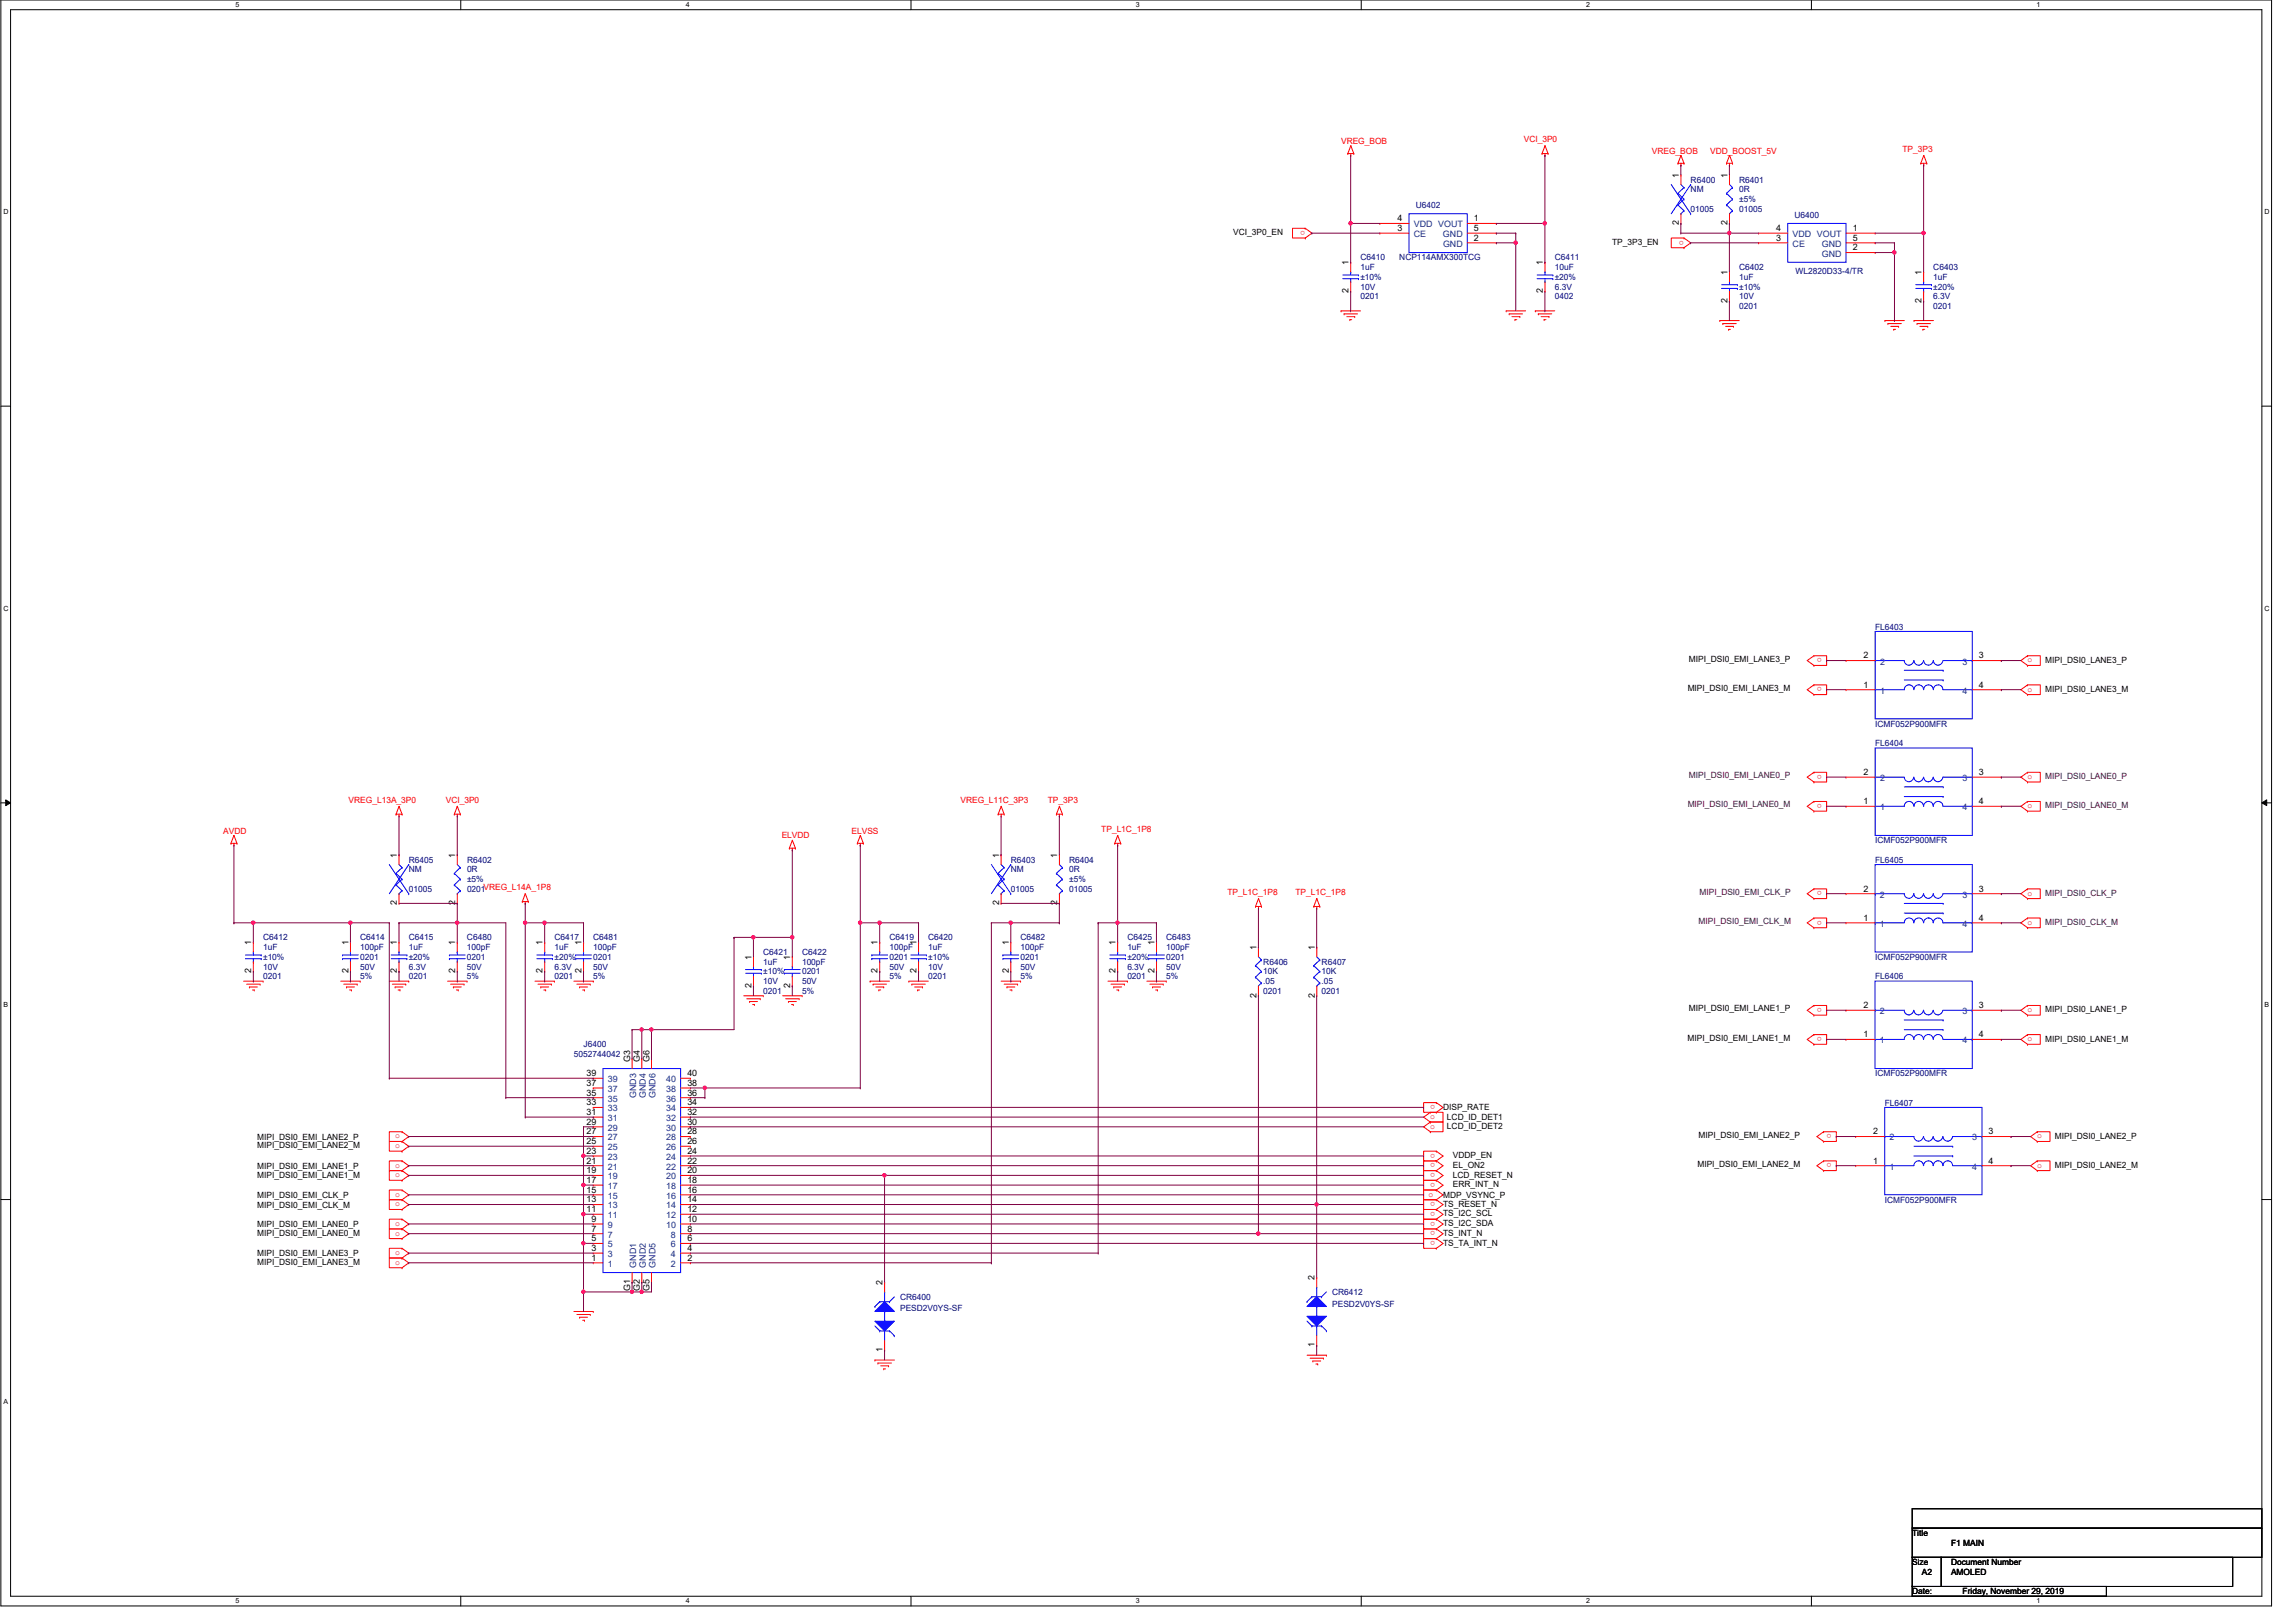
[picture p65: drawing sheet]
<svg xmlns="http://www.w3.org/2000/svg" width="420mm" height="297mm" viewBox="0 0 420 297" stroke-linecap="round" stroke-linejoin="round" font-family="sans-serif">
<defs><g id="words">
<g font-size="1.6" fill="#f00">
<text x="245.5" y="26.3">VREG_BOB</text>
<text x="279" y="26">VCI_3P0</text>
<text x="302.4" y="28.1">VREG_BOB</text>
<text x="313.1" y="28.1">VDD_BOOST_5V</text>
<text x="348.3" y="27.8">TP_3P3</text>
<text x="239" y="42.2" transform="rotate(180 239 42.2)">o</text>
<text x="308.3" y="44" transform="rotate(180 308.3 44)">o</text>
<text x="333.5" y="125.8" transform="rotate(180 333.5 125.8)">o</text>
<text x="333.5" y="120.5" transform="rotate(180 333.5 120.5)">o</text>
<text x="371.2" y="121.2">o</text>
<text x="371.2" y="126.6">o</text>
<text x="333.5" y="141.8" transform="rotate(180 333.5 141.8)">o</text>
<text x="371.2" y="142.6">o</text>
<text x="63.8" y="146.9">VREG_L13A_3P0</text>
<text x="81.6" y="146.9">VCI_3P0</text>
<text x="175.8" y="146.9">VREG_L11C_3P3</text>
<text x="191.8" y="146.9">TP_3P3</text>
<text x="333.5" y="147.1" transform="rotate(180 333.5 147.1)">o</text>
<text x="371.2" y="147.9">o</text>
<text x="40.9" y="152.6">AVDD</text>
<text x="143.1" y="153.5">ELVDD</text>
<text x="155.9" y="152.6">ELVSS</text>
<text x="201.6" y="152.2">TP_L1C_1P8</text>
<text x="224.7" y="163.8">TP_L1C_1P8</text>
<text x="237.2" y="163.8">TP_L1C_1P8</text>
<text x="333.5" y="163.1" transform="rotate(180 333.5 163.1)">o</text>
<text x="371.2" y="163.9">o</text>
<text x="333.5" y="168.5" transform="rotate(180 333.5 168.5)">o</text>
<text x="371.2" y="169.2">o</text>
<text x="333.5" y="184.5" transform="rotate(180 333.5 184.5)">o</text>
<text x="371.2" y="185.2">o</text>
<text x="333.5" y="189.8" transform="rotate(180 333.5 189.8)">o</text>
<text x="371.2" y="190.6">o</text>
<text x="262.7" y="202.3" transform="rotate(180 262.7 202.3)">o</text>
<text x="72.3" y="208.4">o</text>
<text x="261.9" y="206.6">o</text>
<text x="261.9" y="204.8">o</text>
<text x="335.3" y="207.6" transform="rotate(180 335.3 207.6)">o</text>
<text x="373" y="208.4">o</text>
<text x="72.3" y="210.1">o</text>
<text x="72.3" y="215.5">o</text>
<text x="72.3" y="213.7">o</text>
<text x="262.7" y="214.7" transform="rotate(180 262.7 214.7)">o</text>
<text x="262.7" y="212.9" transform="rotate(180 262.7 212.9)">o</text>
<text x="262.7" y="211.2" transform="rotate(180 262.7 211.2)">o</text>
<text x="335.3" y="212.9" transform="rotate(180 335.3 212.9)">o</text>
<text x="373" y="213.7">o</text>
<text x="72.3" y="220.8">o</text>
<text x="72.3" y="219">o</text>
<text x="261.5" y="219">o</text>
<text x="262.7" y="216.5" transform="rotate(180 262.7 216.5)">o</text>
<text x="262.7" y="220" transform="rotate(180 262.7 220)">o</text>
<text x="262.7" y="221.8" transform="rotate(180 262.7 221.8)">o</text>
<text x="72.3" y="226.1">o</text>
<text x="72.3" y="224.4">o</text>
<text x="262.7" y="225.4" transform="rotate(180 262.7 225.4)">o</text>
<text x="262.7" y="227.2" transform="rotate(180 262.7 227.2)">o</text>
<text x="262.7" y="223.6" transform="rotate(180 262.7 223.6)">o</text>
<text x="72.3" y="231.5">o</text>
<text x="72.3" y="229.7">o</text>
</g>
<g font-size="1.6">
<text x="307.4" y="32.6" transform="rotate(-90 307.4 32.6)">1</text>
<text x="316.2" y="32.6" transform="rotate(-90 316.2 32.6)">1</text>
<text x="255.8" y="40.5">4</text>
<text x="269.9" y="40.5">1</text>
<text x="307.4" y="41.2" transform="rotate(-90 307.4 41.2)">2</text>
<text x="316.2" y="41.2" transform="rotate(-90 316.2 41.2)">2</text>
<text x="225.8" y="43.1">VCI_3P0_EN</text>
<text x="255.8" y="42.3">3</text>
<text x="269.9" y="42.3">5</text>
<text x="269.9" y="44.1">2</text>
<text x="295.1" y="44.8">TP_3P3_EN</text>
<text x="325.2" y="42.3">4</text>
<text x="325.2" y="44.1">3</text>
<text x="339.2" y="44.1">5</text>
<text x="339.2" y="45.8">2</text>
<text x="339.2" y="42.3">1</text>
<text x="246.9" y="53.7" transform="rotate(-90 246.9 53.7)">2</text>
<text x="246.9" y="48.6" transform="rotate(-90 246.9 48.6)">1</text>
<text x="282.5" y="53.7" transform="rotate(-90 282.5 53.7)">2</text>
<text x="282.5" y="48.6" transform="rotate(-90 282.5 48.6)">1</text>
<text x="316.2" y="50.3" transform="rotate(-90 316.2 50.3)">1</text>
<text x="351.8" y="50.3" transform="rotate(-90 351.8 50.3)">1</text>
<text x="316.2" y="55.5" transform="rotate(-90 316.2 55.5)">2</text>
<text x="351.8" y="55.5" transform="rotate(-90 351.8 55.5)">2</text>
<text x="309.2" y="121.1">MIPI_DSI0_EMI_LANE3_P</text>
<text x="341.2" y="120.5">2</text>
<text x="341.2" y="125.9">1</text>
<text x="362.3" y="125.9">4</text>
<text x="362.3" y="120.5">3</text>
<text x="374.4" y="121.3">MIPI_DSI0_LANE3_P</text>
<text x="309" y="126.4">MIPI_DSI0_EMI_LANE3_M</text>
<text x="374.4" y="126.6">MIPI_DSI0_LANE3_M</text>
<text x="341.2" y="141.9">2</text>
<text x="362.3" y="141.9">3</text>
<text x="341.2" y="147.2">1</text>
<text x="362.3" y="147.2">4</text>
<text x="72.7" y="157" transform="rotate(-90 72.7 157)">1</text>
<text x="83.3" y="157" transform="rotate(-90 83.3 157)">1</text>
<text x="182.9" y="157" transform="rotate(-90 182.9 157)">1</text>
<text x="193.6" y="157" transform="rotate(-90 193.6 157)">1</text>
<text x="72.7" y="165.7" transform="rotate(-90 72.7 165.7)">2</text>
<text x="83.3" y="165.7" transform="rotate(-90 83.3 165.7)">2</text>
<text x="182.9" y="165.7" transform="rotate(-90 182.9 165.7)">2</text>
<text x="193.6" y="165.7" transform="rotate(-90 193.6 165.7)">2</text>
<text x="341.2" y="163.2">2</text>
<text x="362.3" y="163.2">3</text>
<text x="46" y="173" transform="rotate(-90 46 173)">1</text>
<text x="63.8" y="173" transform="rotate(-90 63.8 173)">1</text>
<text x="72.7" y="173" transform="rotate(-90 72.7 173)">1</text>
<text x="83.3" y="173" transform="rotate(-90 83.3 173)">1</text>
<text x="99.3" y="173" transform="rotate(-90 99.3 173)">1</text>
<text x="106.5" y="173" transform="rotate(-90 106.5 173)">1</text>
<text x="160.7" y="173" transform="rotate(-90 160.7 173)">1</text>
<text x="167.8" y="173" transform="rotate(-90 167.8 173)">1</text>
<text x="184.7" y="173" transform="rotate(-90 184.7 173)">1</text>
<text x="204.2" y="173" transform="rotate(-90 204.2 173)">1</text>
<text x="211.4" y="173" transform="rotate(-90 211.4 173)">1</text>
<text x="230" y="173.9" transform="rotate(-90 230 173.9)">1</text>
<text x="240.7" y="173.9" transform="rotate(-90 240.7 173.9)">1</text>
<text x="341.2" y="168.5">1</text>
<text x="362.3" y="168.5">4</text>
<text x="46" y="178.1" transform="rotate(-90 46 178.1)">2</text>
<text x="63.8" y="178.1" transform="rotate(-90 63.8 178.1)">2</text>
<text x="72.7" y="178.1" transform="rotate(-90 72.7 178.1)">2</text>
<text x="83.3" y="178.1" transform="rotate(-90 83.3 178.1)">2</text>
<text x="99.3" y="178.1" transform="rotate(-90 99.3 178.1)">2</text>
<text x="106.5" y="178.1" transform="rotate(-90 106.5 178.1)">2</text>
<text x="137.6" y="175.7" transform="rotate(-90 137.6 175.7)">1</text>
<text x="144.7" y="175.7" transform="rotate(-90 144.7 175.7)">1</text>
<text x="160.7" y="178.1" transform="rotate(-90 160.7 178.1)">2</text>
<text x="167.8" y="178.1" transform="rotate(-90 167.8 178.1)">2</text>
<text x="184.7" y="178.1" transform="rotate(-90 184.7 178.1)">2</text>
<text x="204.2" y="178.1" transform="rotate(-90 204.2 178.1)">2</text>
<text x="211.4" y="178.1" transform="rotate(-90 211.4 178.1)">2</text>
<text x="137.6" y="180.8" transform="rotate(-90 137.6 180.8)">2</text>
<text x="144.7" y="180.8" transform="rotate(-90 144.7 180.8)">2</text>
<text x="230" y="182.6" transform="rotate(-90 230 182.6)">2</text>
<text x="240.7" y="182.6" transform="rotate(-90 240.7 182.6)">2</text>
<text x="309.2" y="185.1">MIPI_DSI0_EMI_LANE1_P</text>
<text x="341.2" y="184.5">2</text>
<text x="362.3" y="184.5">3</text>
<text x="374.4" y="185.3">MIPI_DSI0_LANE1_P</text>
<text x="309" y="190.5">MIPI_DSI0_EMI_LANE1_M</text>
<text x="341.2" y="189.8">1</text>
<text x="362.3" y="189.8">4</text>
<text x="374.4" y="190.6">MIPI_DSI0_LANE1_M</text>
<text x="107.4" y="197">39</text>
<text x="115.3" y="194.3" transform="rotate(-90 115.3 194.3)">G3</text>
<text x="117.1" y="194.3" transform="rotate(-90 117.1 194.3)">G4</text>
<text x="118.9" y="194.3" transform="rotate(-90 118.9 194.3)">G6</text>
<text x="125.8" y="197">40</text>
<text x="107.4" y="198.7">37</text>
<text x="107.4" y="200.5">35</text>
<text x="107.4" y="202.3">33</text>
<text x="125.8" y="198.7">38</text>
<text x="125.8" y="200.5">36</text>
<text x="125.8" y="202.3">34</text>
<text x="264.2" y="203.1">DISP_RATE</text>
<text x="47.1" y="208.6">MIPI_DSI0_EMI_LANE2_P</text>
<text x="107.4" y="204.1">31</text>
<text x="107.4" y="205.9">29</text>
<text x="107.4" y="207.6">27</text>
<text x="107.4" y="209.4">25</text>
<text x="125.8" y="204.1">32</text>
<text x="125.8" y="205.9">30</text>
<text x="125.8" y="207.6">28</text>
<text x="125.8" y="209.4">26</text>
<text x="264.9" y="206.6">LCD_ID_DET2</text>
<text x="264.9" y="205">LCD_ID_DET1</text>
<text x="311" y="208.2">MIPI_DSI0_EMI_LANE2_P</text>
<text x="342.9" y="207.6">2</text>
<text x="364.1" y="207.6">3</text>
<text x="376.2" y="208.4">MIPI_DSI0_LANE2_P</text>
<text x="47.1" y="210.2">MIPI_DSI0_EMI_LANE2_M</text>
<text x="47.1" y="215.5">MIPI_DSI0_EMI_LANE1_M</text>
<text x="47.1" y="213.9">MIPI_DSI0_EMI_LANE1_P</text>
<text x="107.4" y="211.2">23</text>
<text x="107.4" y="213">21</text>
<text x="107.4" y="214.7">19</text>
<text x="125.8" y="211.2">24</text>
<text x="125.8" y="213">22</text>
<text x="125.8" y="214.7">20</text>
<text x="266" y="215.5">LCD_RESET_N</text>
<text x="266" y="213.7">EL_ON2</text>
<text x="266" y="212">VDDP_EN</text>
<text x="310.7" y="213.6">MIPI_DSI0_EMI_LANE2_M</text>
<text x="342.9" y="213">1</text>
<text x="364.1" y="213">4</text>
<text x="376.2" y="213.7">MIPI_DSI0_LANE2_M</text>
<text x="47.1" y="221">MIPI_DSI0_EMI_CLK_M</text>
<text x="47.1" y="219.2">MIPI_DSI0_EMI_CLK_P</text>
<text x="107.4" y="216.5">17</text>
<text x="107.4" y="218.3">15</text>
<text x="107.4" y="220.1">13</text>
<text x="107.4" y="221.9">11</text>
<text x="125.8" y="216.5">18</text>
<text x="125.8" y="218.3">16</text>
<text x="125.8" y="220.1">14</text>
<text x="125.8" y="221.9">12</text>
<text x="264.2" y="219.2">MDP_VSYNC_P</text>
<text x="264.2" y="220.8">TS_RESET_N</text>
<text x="266" y="217.3">ERR_INT_N</text>
<text x="47.1" y="226.2">MIPI_DSI0_EMI_LANE0_M</text>
<text x="47.1" y="224.6">MIPI_DSI0_EMI_LANE0_P</text>
<text x="108.3" y="223.6">9</text>
<text x="108.3" y="225.4">7</text>
<text x="108.3" y="227.2">5</text>
<text x="125.8" y="223.6">10</text>
<text x="125.8" y="225.4">8</text>
<text x="125.8" y="227.2">6</text>
<text x="264.2" y="226.2">TS_INT_N</text>
<text x="264.2" y="228">TS_TA_INT_N</text>
<text x="264.2" y="222.6">TS_I2C_SCL</text>
<text x="264.2" y="224.4">TS_I2C_SDA</text>
<text x="47.1" y="231.5">MIPI_DSI0_EMI_LANE3_M</text>
<text x="47.1" y="229.9">MIPI_DSI0_EMI_LANE3_P</text>
<text x="108.3" y="229">3</text>
<text x="108.3" y="230.7">1</text>
<text x="125.8" y="229">4</text>
<text x="125.8" y="230.7">2</text>
<text x="115.3" y="236.3" transform="rotate(-90 115.3 236.3)">G1</text>
<text x="117.1" y="236.3" transform="rotate(-90 117.1 236.3)">G2</text>
<text x="118.9" y="236.3" transform="rotate(-90 118.9 236.3)">G5</text>
<text x="161.6" y="235.2" transform="rotate(-90 161.6 235.2)">2</text>
<text x="240.7" y="234.3" transform="rotate(-90 240.7 234.3)">2</text>
<text x="161.6" y="247.5" transform="rotate(-90 161.6 247.5)">1</text>
<text x="240.7" y="246.6" transform="rotate(-90 240.7 246.6)">1</text>
<text x="350.1" y="281.1">Title</text>
<text x="350.1" y="286.5">Size</text>
<text x="357.2" y="286.5">Document Number</text>
<text x="357.2" y="282.9">F1 MAIN</text>
<text x="350.1" y="291.8">Date:</text>
<text x="351.9" y="288.2">A2</text>
<text x="357.2" y="288.2">AMOLED</text>
<text x="359.3" y="291.8">Friday, November 29, 2019</text>
</g>
<g font-size="1.6" fill="#000080">
<text x="309.5" y="33.4">R6400</text>
<text x="309.5" y="35.2">NM</text>
<text x="318.4" y="33.4">R6401</text>
<text x="318.4" y="35.2">0R</text>
<text x="259.2" y="38.1">U6402</text>
<text x="309.5" y="38.8">01005</text>
<text x="318.4" y="37">±5%</text>
<text x="318.4" y="38.8">01005</text>
<text x="328.5" y="39.8">U6400</text>
<text x="249.1" y="47.7">C6410</text>
<text x="256.2" y="47.7">NCP114AMX300TCG</text>
<text x="284.6" y="47.7">C6411</text>
<text x="249.1" y="49.4">1uF</text>
<text x="249.1" y="53">10V</text>
<text x="249.1" y="51.2">±10%</text>
<text x="284.6" y="49.4">10uF</text>
<text x="284.6" y="53">6.3V</text>
<text x="284.6" y="51.2">±20%</text>
<text x="318.4" y="49.4">C6402</text>
<text x="318.4" y="51.2">1uF</text>
<text x="318.4" y="53">±10%</text>
<text x="328.7" y="50.2">WL2820D33-4/TR</text>
<text x="353.9" y="49.4">C6403</text>
<text x="353.9" y="51.2">1uF</text>
<text x="353.9" y="53">±20%</text>
<text x="249.1" y="54.8">0201</text>
<text x="284.6" y="54.8">0402</text>
<text x="318.4" y="56.6">0201</text>
<text x="318.4" y="54.8">10V</text>
<text x="353.9" y="56.6">0201</text>
<text x="353.9" y="54.8">6.3V</text>
<text x="343.3" y="115.2">FL6403</text>
<text x="343.3" y="136.6">FL6404</text>
<text x="343.3" y="133">ICMF052P900MFR</text>
<text x="343.3" y="154.3">ICMF052P900MFR</text>
<text x="74.8" y="157.9">R6405</text>
<text x="74.8" y="159.7">NM</text>
<text x="85.5" y="157.9">R6402</text>
<text x="85.5" y="159.7">0R</text>
<text x="85.5" y="161.4">±5%</text>
<text x="185.1" y="157.9">R6403</text>
<text x="185.1" y="159.7">NM</text>
<text x="195.7" y="157.9">R6404</text>
<text x="195.7" y="159.7">0R</text>
<text x="195.7" y="161.5">±5%</text>
<text x="343.3" y="157.9">FL6405</text>
<text x="74.8" y="163.2">01005</text>
<text x="85.5" y="163.2">0201VREG_L14A_1P8</text>
<text x="185.1" y="163.2">01005</text>
<text x="195.7" y="163.2">01005</text>
<text x="48.2" y="172.1">C6412</text>
<text x="48.2" y="173.9">1uF</text>
<text x="65.9" y="172.1">C6414</text>
<text x="65.9" y="173.9">100pF</text>
<text x="74.8" y="172.1">C6415</text>
<text x="74.8" y="173.9">1uF</text>
<text x="85.5" y="172.1">C6480</text>
<text x="85.5" y="173.9">100pF</text>
<text x="101.5" y="172.1">C6417</text>
<text x="101.5" y="173.9">1uF</text>
<text x="108.6" y="172.1">C6481</text>
<text x="108.6" y="173.9">100pF</text>
<text x="162.8" y="172.1">C6419</text>
<text x="162.8" y="173.9">100pF</text>
<text x="169.9" y="172.1">C6420</text>
<text x="169.9" y="173.9">1uF</text>
<text x="186.8" y="172.1">C6482</text>
<text x="186.8" y="173.9">100pF</text>
<text x="206.4" y="172.1">C6425</text>
<text x="206.4" y="173.9">1uF</text>
<text x="213.5" y="172.1">C6483</text>
<text x="213.5" y="173.9">100pF</text>
<text x="48.2" y="179.2">0201</text>
<text x="48.2" y="177.5">10V</text>
<text x="48.2" y="175.7">±10%</text>
<text x="65.9" y="175.7">0201</text>
<text x="65.9" y="177.4">50V</text>
<text x="65.9" y="179.2">5%</text>
<text x="74.8" y="179.2">0201</text>
<text x="74.8" y="177.4">6.3V</text>
<text x="74.8" y="175.7">±20%</text>
<text x="85.5" y="175.7">0201</text>
<text x="85.5" y="177.4">50V</text>
<text x="85.5" y="179.2">5%</text>
<text x="101.5" y="179.2">0201</text>
<text x="101.5" y="177.5">6.3V</text>
<text x="101.5" y="175.7">±20%</text>
<text x="108.6" y="175.7">0201</text>
<text x="108.6" y="177.5">50V</text>
<text x="108.6" y="179.2">5%</text>
<text x="139.7" y="174.8">C6421</text>
<text x="139.7" y="176.6">1uF</text>
<text x="139.7" y="178.3">±10%</text>
<text x="146.8" y="174.8">C6422</text>
<text x="146.8" y="176.6">100pF</text>
<text x="146.8" y="178.3">0201</text>
<text x="162.8" y="175.7">0201</text>
<text x="162.8" y="177.4">50V</text>
<text x="162.8" y="179.2">5%</text>
<text x="169.9" y="179.2">0201</text>
<text x="169.9" y="177.4">10V</text>
<text x="169.9" y="175.7">±10%</text>
<text x="186.8" y="175.7">0201</text>
<text x="186.8" y="177.4">50V</text>
<text x="186.8" y="179.2">5%</text>
<text x="206.4" y="179.2">0201</text>
<text x="206.4" y="177.4">6.3V</text>
<text x="206.4" y="175.7">±20%</text>
<text x="213.5" y="175.7">0201</text>
<text x="213.5" y="177.5">50V</text>
<text x="213.5" y="179.2">5%</text>
<text x="231.3" y="176.6">R6406</text>
<text x="231.3" y="178.3">10K</text>
<text x="242" y="176.6">R6407</text>
<text x="242" y="178.3">10K</text>
<text x="343.3" y="179.2">FL6406</text>
<text x="343.3" y="175.7">ICMF052P900MFR</text>
<text x="139.7" y="181.9">0201</text>
<text x="139.7" y="180.1">10V</text>
<text x="146.8" y="180.1">50V</text>
<text x="146.8" y="181.9">5%</text>
<text x="231.3" y="180.1">.05</text>
<text x="231.3" y="181.9">0201</text>
<text x="242" y="180.1">.05</text>
<text x="242" y="181.9">0201</text>
<text x="106.8" y="191.7">J6400</text>
<text x="105.1" y="193.5">5052744042</text>
<text x="343.3" y="197">ICMF052P900MFR</text>
<text x="345.1" y="202.3">FL6407</text>
<text x="345.1" y="220.1">ICMF052P900MFR</text>
<text x="164.8" y="237.9">CR6400</text>
<text x="243.9" y="237">CR6412</text>
<text x="243.9" y="239.1">PESD2V0YS-SF</text>
<text x="164.8" y="240">PESD2V0YS-SF</text>
</g>
<g font-size="1.6" fill="#004080">
<text x="258.8" y="41.6">VDD VOUT</text>
<text x="258.8" y="43.4">CE</text>
<text x="264.2" y="43.4">GND</text>
<text x="264.2" y="45.2">GND</text>
<text x="328.2" y="43.4">VDD VOUT</text>
<text x="328.2" y="45.2">CE</text>
<text x="333.5" y="45.2">GND</text>
<text x="333.5" y="46.9">GND</text>
<text x="344.2" y="121.6">2</text>
<text x="359.3" y="121.6">3</text>
<text x="344.2" y="127">1</text>
<text x="359.3" y="127">4</text>
<text x="344.2" y="143">2</text>
<text x="359.3" y="143">3</text>
<text x="344.2" y="148.3">1</text>
<text x="359.3" y="148.3">4</text>
<text x="344.2" y="164.3">2</text>
<text x="359.3" y="164.3">3</text>
<text x="344.2" y="169.6">1</text>
<text x="359.3" y="169.6">4</text>
<text x="344.2" y="185.6">2</text>
<text x="359.3" y="185.6">3</text>
<text x="344.2" y="190.9">1</text>
<text x="359.3" y="190.9">4</text>
<text x="111.3" y="198.1">39</text>
<text x="111.3" y="199.8">37</text>
<text x="111.3" y="201.6">35</text>
<text x="111.3" y="203.4">33</text>
<text x="116.5" y="201" transform="rotate(-90 116.5 201)">GND3</text>
<text x="118.3" y="201" transform="rotate(-90 118.3 201)">GND4</text>
<text x="120" y="201" transform="rotate(-90 120 201)">GND6</text>
<text x="121.9" y="198.1">40</text>
<text x="121.9" y="199.8">38</text>
<text x="121.9" y="201.6">36</text>
<text x="121.9" y="203.4">34</text>
<text x="111.3" y="205.2">31</text>
<text x="111.3" y="207">29</text>
<text x="111.3" y="208.7">27</text>
<text x="121.9" y="205.2">32</text>
<text x="121.9" y="207">30</text>
<text x="121.9" y="208.7">28</text>
<text x="345.9" y="208.7">2</text>
<text x="361.1" y="208.7">3</text>
<text x="111.3" y="210.5">25</text>
<text x="111.3" y="212.3">23</text>
<text x="111.3" y="214.1">21</text>
<text x="111.3" y="215.8">19</text>
<text x="121.9" y="210.5">26</text>
<text x="121.9" y="212.3">24</text>
<text x="121.9" y="214.1">22</text>
<text x="121.9" y="215.8">20</text>
<text x="345.9" y="214.1">1</text>
<text x="361.1" y="214.1">4</text>
<text x="111.3" y="217.6">17</text>
<text x="111.3" y="219.4">15</text>
<text x="111.3" y="221.2">13</text>
<text x="121.9" y="217.6">18</text>
<text x="121.9" y="219.4">16</text>
<text x="121.9" y="221.2">14</text>
<text x="111.3" y="223">11</text>
<text x="111.3" y="224.7">9</text>
<text x="111.3" y="226.5">7</text>
<text x="121.9" y="223">12</text>
<text x="121.9" y="224.7">10</text>
<text x="122.8" y="226.5">8</text>
<text x="111.3" y="228.3">5</text>
<text x="111.3" y="230.1">3</text>
<text x="111.3" y="231.8">1</text>
<text x="116.5" y="232" transform="rotate(-90 116.5 232)">GND1</text>
<text x="118.3" y="232" transform="rotate(-90 118.3 232)">GND2</text>
<text x="120" y="232" transform="rotate(-90 120 232)">GND5</text>
<text x="122.8" y="228.3">6</text>
<text x="122.8" y="230.1">4</text>
<text x="122.8" y="231.8">2</text>
</g>
<g font-size="1.6" fill="#400040">
<text x="309.2" y="142.4">MIPI_DSI0_EMI_LANE0_P</text>
<text x="374.4" y="142.6">MIPI_DSI0_LANE0_P</text>
<text x="309" y="147.8">MIPI_DSI0_EMI_LANE0_M</text>
<text x="374.4" y="148">MIPI_DSI0_LANE0_M</text>
<text x="311.1" y="163.8">MIPI_DSI0_EMI_CLK_P</text>
<text x="374.4" y="164">MIPI_DSI0_CLK_P</text>
<text x="311" y="169.1">MIPI_DSI0_EMI_CLK_M</text>
<text x="374.4" y="169.3">MIPI_DSI0_CLK_M</text>
</g>
<g font-size="1.3">
<text x="43.1" y="1.3">5</text>
<text x="125.5" y="1.3">4</text>
<text x="208" y="1.3">3</text>
<text x="290.4" y="1.3">2</text>
<text x="372.8" y="1.3">1</text>
<text x=".6" y="39.2">D</text>
<text x="414.6" y="39.2">D</text>
<text x=".6" y="111.8">C</text>
<text x="414.6" y="111.8">C</text>
<text x=".6" y="184.4">B</text>
<text x="414.6" y="184.4">B</text>
<text x=".6" y="257">A</text>
<text x="43.1" y="293.5">5</text>
<text x="125.5" y="293.5">4</text>
<text x="208" y="293.5">3</text>
<text x="290.4" y="293.5">2</text>
<text x="372.8" y="293.5">1</text>
</g>
</g></defs>
<path d="M.2 0h415.7v293.9h-415.7zM1.9 1.8h412.2v290.3h-412.2z" fill="none" stroke="#000" stroke-width=".18"/>
<g fill="#fff">
<path d="M43.1 .2h.7v1.4h-.7z"/>
<path d="M43.1 292.3h.7v1.4h-.7z"/>
</g>
<path d="M84.4 0v1.8M84.4 292.1v1.8" fill="none" stroke="#000" stroke-width=".18"/>
<g fill="#fff">
<path d="M125.5 .2h.7v1.4h-.7z"/>
<path d="M125.5 292.3h.7v1.4h-.7z"/>
</g>
<path d="M166.8 0v1.8M166.8 292.1v1.8" fill="none" stroke="#000" stroke-width=".18"/>
<g fill="#fff">
<path d="M208 .2h.6v1.4h-.6z"/>
<path d="M208 292.3h.6v1.4h-.6z"/>
</g>
<path d="M249.2 0v1.8M249.2 292.1v1.8" fill="none" stroke="#000" stroke-width=".18"/>
<g fill="#fff">
<path d="M290.4 .2h.7v1.4h-.7z"/>
<path d="M290.4 292.3h.7v1.4h-.7z"/>
</g>
<path d="M331.6 0v1.8M331.6 292.1v1.8" fill="none" stroke="#000" stroke-width=".18"/>
<g fill="#fff">
<path d="M372.8 .2h.7v1.4h-.7z"/>
<path d="M372.8 292.3h.7v1.4h-.7z"/>
<path d="M.6 38.1h.9v1.4h-.9z"/>
<path d="M414.6 38.1h.8v1.4h-.8z"/>
<path d="M.6 110.6h.9v1.4h-.9z"/>
<path d="M414.6 110.6h.8v1.4h-.8z"/>
</g>
<path d="M.2 74.3h1.7M414.1 74.3h1.8" fill="none" stroke="#000" stroke-width=".18"/>
<g fill="#fff">
<path d="M.6 183.2h.8v1.4h-.8z"/>
<path d="M414.6 183.2h.8v1.4h-.8z"/>
</g>
<path d="M.2 146.9h1.7M1 146.4l.9 .5-.9 .5zM414.1 146.9l.9-.5v1zM414.1 146.9h1.8" fill="none" stroke="#000" stroke-width=".18"/>
<path d="M1 146.4l.9 .5-.9 .5zM414.1 146.9l.9-.5v1z" fill="#000"/>
<path d="M.6 255.8h.8v1.4h-.8z" fill="#fff"/>
<path d="M.2 219.5h1.7M414.1 219.5h1.8M350.1 276.1h64v3.6h-64zM350.1 279.7h64v5.3h-64zM350.1 285h5.3v5.4h-5.3zM350.1 290.4h35.5v1.7h-35.5zM355.4 285h53.3v5.4h-53.3z" fill="none" stroke="#000" stroke-width=".18"/>
<g fill="none" stroke="#f00" stroke-width=".18">
<path d="M246.7 28.1h.1M246.7 28.1h1.1M247.3 28.4h.1M247.3 26.7h.1M247.3 28.1v.3M247.3 26.7l-.6 1.4M247.3 26.7l.5 1.4M247.8 28.1h.1M282.3 28.1h.1M282.3 28.1h1.1M282.9 28.4h.1M282.9 26.7h.1"/>
<path d="M282.9 28.1v.3M282.9 26.7l.5 1.4M282.9 26.7l-.6 1.4M283.4 28.1h.1M307.2 29.9h.1M307.2 29.9h1.1M307.7 30.2h.1M307.7 28.4h.1M307.7 29.9v.3M307.7 28.4l-.5 1.5M307.7 28.4l.6 1.5M308.3 29.9h.1"/>
<path d="M316.1 29.9h.1M316.1 29.9h1.1M316.6 30.2h.1M316.6 28.4h.1M316.6 29.9v.3M316.6 28.4l-.5 1.5M316.6 28.4l.6 1.5M317.2 29.9h.1M351.6 29.9h.1M351.6 29.9h1.1M352.2 30.2h.1M352.2 28.4h.1"/>
<path d="M352.2 29.9v.3M352.2 28.4l.5 1.5M352.2 28.4l-.6 1.5M352.7 29.9h.1M239 43.6h.1M239 41.8h.1M239 41.8h-2.4v1.8h2.4M239 41.8l1.2 .9-1.2 .9M245.5 56.9h.1M245.5 56.9h3.6M246.1 57.4h.1M246.1 57.4h2.4"/>
<path d="M246.6 58h1.4M247.1 58.5h.1M247.1 58.5h.4M248 58h.1M275.7 56.9h.1M275.7 56.9h3.6M276.3 57.4h.1M276.3 57.4h2.5M276.8 58h1.4M277.4 58.5h.1M277.4 58.5h.3M278.2 58h.1"/>
<path d="M281.1 56.9h.1M281.1 56.9h3.5M281.6 57.4h.1M281.6 57.4h2.5M282.1 58h1.5M282.7 58.5h.1M282.7 58.5h.3M283.6 58h.1M308.3 45.3h.1M308.3 43.6h.1M308.3 43.6h-2.3v1.7h2.3M308.3 43.6l1.2 .8-1.2 .9"/>
<path d="M314.9 58.7h.1M314.9 58.7h3.5M315.4 59.2h.1M315.4 59.2h2.5M315.9 59.7h1.5M317.4 59.7h.1M345.1 58.7h.1M345.1 58.7h3.5M345.6 59.2h.1M345.6 59.2h2.5M346.1 59.7h1.5M347.6 59.7h.1"/>
<path d="M350.4 58.7h.1M350.4 58.7h3.6M351 59.2h.1M351 59.2h2.4M351.5 59.7h1.4M352.9 59.7h.1M316.5 60.3h.1M316.5 60.3h.3M346.7 60.3h.1M346.7 60.3h.3M352 60.3h.1M352 60.3h.4"/>
<path d="M332.1 127.1h.1M332.1 125.3h.1M332.1 125.3h2.3v1.8h-2.3M332.1 125.3l-1.2 .9 1.2 .9M332.1 121.8h.1M332.1 120h.1M332.1 120h2.3v1.8h-2.3M332.1 120l-1.2 .9 1.2 .9M371.2 120h.1M371.2 121.8h.1M371.2 120h2.3v1.8h-2.3M371.2 120l-1.2 .9 1.2 .9"/>
<path d="M371.2 125.3h.1M371.2 127.1h.1M371.2 125.3h2.3v1.8h-2.3M371.2 125.3l-1.2 .9 1.2 .9M42.3 154.3h.1M42.3 154.3h1.1M42.8 154.7h.1M42.8 152.9h.1M42.8 154.3v.4M42.8 152.9l.6 1.4M42.8 152.9l-.5 1.4M43.4 154.3h.1"/>
<path d="M72.5 149h.1M72.5 149h1.1M73.1 149.4h.1M73.1 147.6h.1M73.1 149v.4M73.1 147.6l.5 1.4M73.1 147.6l-.6 1.4M73.6 149h.1M83.2 149h.1M83.2 149h1.1M83.7 149.4h.1M83.7 147.6h.1"/>
<path d="M83.7 149v.4M83.7 147.6l.6 1.4M83.7 147.6l-.5 1.4M84.3 149h.1M144.5 155.2h.1M144.5 155.2h1.1M145.1 155.6h.1M145.1 153.8h.1M145.1 155.2v.4M145.1 153.8l.5 1.4M145.1 153.8l-.6 1.4M145.6 155.2h.1"/>
<path d="M157 154.3h.1M157 154.3h1.1M157.5 154.7h.1M157.5 152.9h.1M157.5 154.3v.4M157.5 152.9l.6 1.4M157.5 152.9l-.5 1.4M158.1 154.3h.1M182.7 149h.1M182.7 149h1.1M183.3 149.4h.1M183.3 147.6h.1"/>
<path d="M183.3 149v.4M183.3 147.6l.5 1.4M183.3 147.6l-.6 1.4M183.8 149h.1M193.4 149h.1M193.4 149h1.1M194 149.4h.1M194 147.6h.1M194 149v.4M194 147.6l.5 1.4M194 147.6l-.6 1.4M194.5 149h.1"/>
<path d="M204.1 154.3h.1M204.1 154.3h1.1M204.6 154.7h.1M204.6 152.9h.1M204.6 154.3v.4M204.6 152.9l.6 1.4M204.6 152.9l-.5 1.4M205.2 154.3h.1M332.1 143.1h.1M332.1 141.3h.1M332.1 141.3h2.3v1.8h-2.3M332.1 141.3l-1.2 .9 1.2 .9"/>
<path d="M332.1 148.5h.1M332.1 146.7h.1M332.1 146.7h2.3v1.8h-2.3M332.1 146.7l-1.2 .9 1.2 .9M371.2 141.3h.1M371.2 143.1h.1M371.2 141.3h2.3v1.8h-2.3M371.2 141.3l-1.2 .9 1.2 .9M371.2 146.7h.1M371.2 148.5h.1M371.2 146.7h2.3v1.8h-2.3M371.2 146.7l-1.2 .9 1.2 .9"/>
<path d="M44.6 179.6h3.6M48.2 179.6h.1M62.4 179.6h3.5M65.9 179.6h.1M71.3 179.6h3.5M74.8 179.6h.1M81.9 179.6h3.6M85.5 179.6h.1M95.6 165h.1M95.6 165h1.1M96.2 165.4h.1M96.2 163.6h.1"/>
<path d="M96.2 165v.4M96.2 163.6l-.6 1.4M96.2 163.6l.5 1.4M96.7 165h.1M97.9 179.6h3.6M101.5 179.6h.1M105.1 179.6h3.5M108.6 179.6h.1M159.3 179.6h.1M159.3 179.6h3.5M166.4 179.6h.1M166.4 179.6h3.6"/>
<path d="M183.3 179.6h3.5M186.8 179.6h.1M202.8 179.6h3.6M206.4 179.6h.1M210 179.6h3.5M213.5 179.6h.1M229.9 165.9h.1M229.9 165.9h1.1M230.4 166.2h.1M230.4 164.5h.1M230.4 165.9v.3M230.4 164.5l.6 1.4"/>
<path d="M230.4 164.5l-.5 1.4M231 165.9h.1M240.5 165.9h.1M240.5 165.9h1.1M241.1 173.3h.1M241.1 173.3v1.8M241.1 166.2h.1M241.1 164.5h.1M241.1 165.9v.3M241.1 164.5l.5 1.4M241.1 164.5l-.6 1.4M241.6 165.9h.1"/>
<path d="M332.1 169.8h.1M332.1 168h.1M332.1 168h2.3v1.8h-2.3M332.1 168l-1.2 .9 1.2 .9M332.1 164.5h.1M332.1 162.7h.1M332.1 162.7h2.3v1.8h-2.3M332.1 162.7l-1.2 .9 1.2 .9M371.2 168h.1M371.2 169.8h.1M371.2 168h2.3v1.8h-2.3M371.2 168l-1.2 .9 1.2 .9"/>
<path d="M371.2 162.7h.1M371.2 164.5h.1M371.2 162.7h2.3v1.8h-2.3M371.2 162.7l-1.2 .9 1.2 .9M45.2 180.1h2.4M45.7 180.6h.1M45.7 180.6h1.4M46.2 181.2h.4M46.6 181.2h.1M47.6 180.1h.1M62.9 180.1h2.5M63.4 180.6h.1"/>
<path d="M63.4 180.6h1.5M64 181.2h.3M64.3 181.2h.1M65.4 180.1h.1M71.8 180.1h2.5M72.3 180.6h.1M72.3 180.6h1.5M72.9 181.2h.3M73.2 181.2h.1M74.3 180.1h.1M82.5 180.1h2.5M83 180.6h.1"/>
<path d="M83 180.6h1.4M83.6 181.2h.3M83.9 181.2h.1M85 180.1h.1M98.5 180.1h2.5M99 180.6h.1M99 180.6h1.4M99.6 181.2h.3M99.9 181.2h.1M101 180.1h.1M105.6 180.1h2.5M106.1 180.6h.1"/>
<path d="M106.1 180.6h1.5M106.7 181.2h.3M107 181.2h.1M108.1 180.1h.1M136.2 182.2h3.5M136.7 182.8h2.5M137.2 183.3h.1M137.2 183.3h1.5M137.8 183.9h.3M138.1 183.9h.1M139.2 182.8h.1M139.7 182.2h.1"/>
<path d="M143.3 182.2h3.5M143.8 182.8h2.5M144.3 183.3h.1M144.3 183.3h1.5M144.9 183.9h.3M145.2 183.9h.1M146.3 182.8h.1M146.8 182.2h.1M159.8 180.1h.1M159.8 180.1h2.5M160.3 180.6h1.5M160.9 181.2h.1"/>
<path d="M160.9 181.2h.3M161.8 180.6h.1M166.9 180.1h.1M166.9 180.1h2.5M167.5 180.6h1.4M168 181.2h.1M168 181.2h.3M168.9 180.6h.1M183.8 180.1h2.5M184.3 180.6h.1M184.3 180.6h1.5M184.9 181.2h.3"/>
<path d="M185.2 181.2h.1M186.3 180.1h.1M203.4 180.1h2.5M203.9 180.6h.1M203.9 180.6h1.4M204.5 181.2h.3M204.8 181.2h.1M205.9 180.1h.1M210.5 180.1h2.5M211 180.6h.1M211 180.6h1.5M211.6 181.2h.3"/>
<path d="M211.9 181.2h.1M213 180.1h.1M241.1 182.2h.1M241.1 180.5v1.7M332.1 191.1h.1M332.1 189.4h.1M332.1 189.4h2.3v1.7h-2.3M332.1 189.4l-1.2 .8 1.2 .9M332.1 185.8h.1M332.1 184h.1M332.1 184h2.3v1.8h-2.3M332.1 184l-1.2 .9 1.2 .9"/>
<path d="M371.2 189.4h.1M371.2 191.1h.1M371.2 189.4h2.3v1.7h-2.3M371.2 189.4l-1.2 .8 1.2 .9M371.2 184h.1M371.2 185.8h.1M371.2 184h2.3v1.8h-2.3M371.2 184l-1.2 .9 1.2 .9M73.6 210.7h.1M73.6 208.9h-2.3v1.8h2.3M73.6 208.9l1.2 .9-1.2 .9M73.6 207.1h.1"/>
<path d="M73.6 208.9h.1M73.6 207.1h-2.3v1.8h2.3M73.6 207.1l1.2 .9-1.2 .9M73.6 219.6h-2.3v1.8h2.3M73.6 219.6l1.2 .9-1.2 .9M73.6 217.8h.1M73.6 219.6h.1M73.6 217.8h-2.3v1.8h2.3M73.6 217.8l1.2 .9-1.2 .9M73.6 216h.1M73.6 214.2h-2.3v1.8h2.3M73.6 214.2l1.2 .9-1.2 .9"/>
<path d="M73.6 212.5h.1M73.6 214.2h.1M73.6 212.5h-2.3v1.7h2.3M73.6 212.5l1.2 .9-1.2 .8M261.9 207.1h.1M261.9 205.4h2.3v1.7h-2.3M261.9 205.4l-1.3 .8 1.3 .9M261.9 203.6h.1M261.9 205.4h.1M261.9 203.6h2.3v1.8h-2.3M261.9 203.6l-1.3 .9 1.3 .9M263 203.6h.1"/>
<path d="M263 201.8h.1M263 201.8h-2.4v1.8h2.4M263 201.8l1.2 .9-1.2 .9M263 217.8h-2.4v1.8h2.4M263 217.8l1.2 .9-1.2 .9M263 217.8h.1M263 216h-2.4v1.8h2.4M263 216l1.2 .9-1.2 .9M263 216h.1M263 214.2h-2.4v1.8h2.4M263 214.2l1.2 .9-1.2 .9M263 214.2h.1"/>
<path d="M263 212.5h-2.4v1.7h2.4M263 212.5l1.2 .9-1.2 .8M263 212.5h.1M263 210.7h.1M263 210.7h-2.4v1.8h2.4M263 210.7l1.2 .9-1.2 .9M263 219.6h.1M263 219.6h-2.4v1.8h2.4M263 219.6l1.2 .9-1.2 .9M333.9 208.9h.1M333.9 207.1h.1M333.9 207.1h2.3v1.8h-2.3"/>
<path d="M333.9 207.1l-1.3 .9 1.3 .9M333.9 214.2h.1M333.9 212.5h.1M333.9 212.5h2.3v1.7h-2.3M333.9 212.5l-1.3 .9 1.3 .8M373 207.1h.1M373 208.9h.1M373 207.1h2.3v1.8h-2.3M373 207.1l-1.3 .9 1.3 .9M373 212.5h.1M373 214.2h.1M373 212.5h2.3v1.7h-2.3"/>
<path d="M373 212.5l-1.2 .9 1.2 .8M73.6 232h.1M73.6 230.2h-2.3v1.8h2.3M73.6 230.2l1.2 .9-1.2 .9M73.6 228.5h.1M73.6 230.2h.1M73.6 228.5h-2.3v1.7h2.3M73.6 228.5l1.2 .9-1.2 .8M73.6 221.4h.1M73.6 226.7h.1M73.6 224.9h-2.3v1.8h2.3M73.6 224.9l1.2 .9-1.2 .9"/>
<path d="M73.6 223.1h.1M73.6 224.9h.1M73.6 223.1h-2.3v1.8h2.3M73.6 223.1l1.2 .9-1.2 .9M263 224.9h-2.4v1.8h2.4M263 224.9l1.2 .9-1.2 .9M263 228.5h.1M263 226.7h.1M263 226.7h-2.4v1.8h2.4M263 226.7l1.2 .9-1.2 .9M263 221.4h.1M263 221.4h-2.4v1.7h2.4"/>
<path d="M263 221.4l1.2 .8-1.2 .9M263 224.9h.1M263 223.1h.1M263 223.1h-2.4v1.8h2.4M263 223.1l1.2 .9-1.2 .9M105.1 240h3.5M105.6 240.6h2.5M106.1 241.1h.1M106.1 241.1h1.5M106.7 241.6h.3M107 241.6h.1M108.1 240.6h.1"/>
<path d="M108.6 240h.1M160.2 248.9h.1M160.2 248.9h3.5M160.7 249.5h.1M160.7 249.5h2.5M161.2 250h1.5M161.8 250.5h.1M161.8 250.5h.3M162.7 250h.1M239.3 248h3.6M239.8 248.6h2.5M240.4 249.1h.1"/>
<path d="M240.4 249.1h1.4M240.9 249.6h.3M241.2 249.6h.1M242.3 248.6h.1M242.9 248h.1"/>
</g>
<path d="M240.5 176.7h.1M240.5 178.9h.1M240.5 176.7l1.1 1.1M240.5 178.9l1.1 1M241.1 175.1l.5 .6M241.6 175.7h.1M241.6 177.8h.1M241.6 179.9h.1M241.6 175.7l-1.1 1M241.6 177.8l-1.1 1.1M241.6 179.9l-.5 .6M241.1 180.5h.1" fill="none" stroke="#00f" stroke-width=".18"/>
<path d="M160.2 241.8h3.5l-1.7 1.8z" fill="#00f"/>
<path d="M160.2 241.8h3.5l-1.7 1.8zM160.2 242.7l.9 .9M161.1 243.6h.1M161.1 243.6h1.7M162 243.6h.1M162 240h.1M162 240v1.8M162 243.6v1.8M162.8 243.6h.1M162.8 243.6l.9 .9M163.7 244.5h.1" fill="none" stroke="#00f" stroke-width=".18"/>
<path d="M160.2 240l1.8-1.8 1.7 1.8z" fill="#00f"/>
<g fill="none" stroke="#00f" stroke-width=".18">
<path d="M258 39.1h10.6v7.1h-10.6zM306 33.8l3.5 5.3M307.2 35.4h.1M307.2 37.5h.1M307.2 35.4l1.1 1M307.2 37.5l1.1 1.1M307.7 39.1h.1M307.7 33.8l.6 .5M308.3 34.3h.1M308.3 36.4h.1M308.3 38.6h.1M308.3 34.3l-1.1 1.1"/>
<path d="M308.3 36.4l-1.1 1.1M308.3 38.6l-.6 .5M309.5 33.8h.1M309.5 39.1h.1M309.5 33.8l-3.5 5.3M316.1 35.4h.1M316.1 37.5h.1M316.1 35.4l1.1 1M316.1 37.5l1.1 1.1M316.6 39.1h.1M316.6 33.8l.6 .5M317.2 34.3h.1"/>
<path d="M317.2 36.4h.1M317.2 38.6h.1M317.2 34.3l-1.1 1.1M317.2 36.4l-1.1 1.1M317.2 38.6l-.6 .5M281.4 50.3h2.9M281.4 51h2.9M282.8 49.8h.1M282.8 51.6h.1M282.8 49.8v.5M282.8 51v.6M284.3 50.3h.1"/>
<path d="M284.3 51h.1M315.2 52.1h2.9M315.2 52.8h2.9M316.6 51.6h.1M316.6 53.3h.1M316.6 51.6v.5M316.6 52.8v.5M318.1 52.1h.1M318.1 52.8h.1M327.3 40.9h10.7v7.1h-10.7zM343.3 115.6h17.8v16h-17.8zM343.3 136.9h17.8v16h-17.8z"/>
<path d="M343.3 120.9h5.3a.87 .87 0 0 0 .9 .8 .87 .87 0 0 0 .9-.8M343.3 126.2h5.3a.87 .87 0 0 1 .9-.9 .87 .87 0 0 1 .9 .9M343.3 120.9h.1M343.3 126.2h.1M348.6 122.7h7.1M348.6 124.5h7.1M350.4 120.9a.87 .87 0 0 0 .9 .8 .87 .87 0 0 0 .8-.8M350.4 126.2a.87 .87 0 0 1 .9-.9 .87 .87 0 0 1 .8 .9M352.2 120.9a.87 .87 0 0 0 .9 .8 .87 .87 0 0 0 .8-.8M352.2 126.2a.87 .87 0 0 1 .9-.9 .87 .87 0 0 1 .8 .9M354 126.2a.87 .87 0 0 1 .8-.9 .87 .87 0 0 1 .9 .9M354 120.9a.87 .87 0 0 0 .8 .8 .87 .87 0 0 0 .9-.8"/>
<path d="M355.7 122.7h.1M355.7 124.5h.1M355.7 120.9h5.4M355.7 126.2h5.4M361.1 120.9h.1M361.1 126.2h.1M71.3 158.2l3.5 5.4M72.5 159.8h.1M72.5 159.8l1.1 1.1M73.1 158.2l.5 .6M73.6 158.8h.1M73.6 158.8l-1.1 1"/>
<path d="M74.8 158.2h.1M74.8 158.2l-3.5 5.4M83.2 159.8h.1M83.2 159.8l1.1 1.1M83.7 158.2l.6 .6M84.3 158.8h.1M84.3 158.8l-1.1 1M181.5 158.2l3.6 5.4M182.7 159.8h.1M182.7 159.8l1.1 1.1M183.3 158.2l.5 .6M183.8 158.8h.1"/>
<path d="M183.8 158.8l-1.1 1M185.1 158.2h.1M185.1 158.2l-3.6 5.4M193.4 159.8h.1M193.4 159.8l1.1 1.1M194 158.2l.5 .6M194.5 158.8h.1M194.5 158.8l-1.1 1M343.3 158.2h17.8v16h-17.8zM343.3 142.2h5.3a.87 .87 0 0 0 .9 .9 .87 .87 0 0 0 .9-.9M343.3 147.6h5.3a.87 .87 0 0 1 .9-.9 .87 .87 0 0 1 .9 .9M343.3 142.2h.1"/>
<path d="M343.3 147.6h.1M348.6 144h7.1M348.6 145.8h7.1M350.4 142.2a.87 .87 0 0 0 .9 .9 .87 .87 0 0 0 .8-.9M350.4 147.6a.87 .87 0 0 1 .9-.9 .87 .87 0 0 1 .8 .9M352.2 142.2a.87 .87 0 0 0 .9 .9 .87 .87 0 0 0 .8-.9M352.2 147.6a.87 .87 0 0 1 .9-.9 .87 .87 0 0 1 .8 .9M354 147.6a.87 .87 0 0 1 .8-.9 .87 .87 0 0 1 .9 .9M354 142.2a.87 .87 0 0 0 .8 .9 .87 .87 0 0 0 .9-.9M355.7 144h.1M355.7 145.8h.1M355.7 142.2h5.4"/>
<path d="M355.7 147.6h5.4M361.1 142.2h.1M361.1 147.6h.1M44.9 174.8h2.9M44.9 175.5h2.9M46.4 174.2h.1M46.4 176h.1M46.4 174.2v.6M46.4 175.5v.5M47.8 174.8h.1M47.8 175.5h.1M62.7 174.8h.1"/>
<path d="M62.7 175.5h.1M62.7 174.8h2.9M62.7 175.5h2.9M64.2 174.2h.1M64.2 176h.1M64.2 174.2v.6M64.2 175.5v.5M71.6 174.8h2.9M71.6 175.5h2.9M72.5 162h.1M72.5 162l1.1 1M73.1 174.2h.1"/>
<path d="M73.1 176h.1M73.1 174.2v.6M73.1 175.5v.5M73.1 163.6h.1M73.6 160.9h.1M73.6 163h.1M73.6 160.9l-1.1 1.1M73.6 163l-.5 .6M74.5 174.8h.1M74.5 175.5h.1M74.8 163.6h.1M83.2 162h.1"/>
<path d="M83.2 162l1.1 1M83.7 163.6h.1M84.3 160.9h.1M84.3 163h.1M84.3 160.9l-1.1 1.1M84.3 163l-.6 .6M98.3 174.8h2.9M98.3 175.5h2.9M99.7 174.2h.1M99.7 176h.1M99.7 174.2v.6M99.7 175.5v.5"/>
<path d="M101.2 174.8h.1M101.2 175.5h.1M105.4 174.8h.1M105.4 175.5h.1M105.4 174.8h2.9M105.4 175.5h2.9M106.8 174.2h.1M106.8 176h.1M106.8 174.2v.6M106.8 175.5v.5M136.5 177.5h2.9M136.5 178.1h2.9"/>
<path d="M137.9 176.9h.1M137.9 178.7h.1M137.9 176.9v.6M137.9 178.1v.6M139.4 177.5h.1M139.4 178.1h.1M159.6 174.8h.1M159.6 175.5h.1M159.6 174.8h2.9M159.6 175.5h2.9M161.1 174.2h.1M161.1 176h.1"/>
<path d="M161.1 174.2v.6M161.1 175.5v.5M166.7 174.8h2.9M166.7 175.5h2.9M168.2 174.2h.1M168.2 176h.1M168.2 174.2v.6M168.2 175.5v.5M169.6 174.8h.1M169.6 175.5h.1M182.7 162h.1M182.7 162l1.1 1"/>
<path d="M183.3 163.6h.1M183.8 160.9h.1M183.8 163h.1M183.8 160.9l-1.1 1.1M183.8 163l-.5 .6M185.1 163.6h.1M193.4 162h.1M193.4 162l1.1 1M194 163.6h.1M194.5 160.9h.1M194.5 163h.1M194.5 160.9l-1.1 1.1"/>
<path d="M194.5 163l-.5 .6M203.2 174.8h2.8M203.2 175.5h2.8M204.6 174.2h.1M204.6 176h.1M204.6 174.2v.6M204.6 175.5v.5M206 174.8h.1M206 175.5h.1M210.3 174.8h.1M210.3 175.5h.1M210.3 174.8h2.9"/>
<path d="M210.3 175.5h2.9M211.7 174.2h.1M211.7 176h.1M211.7 174.2v.6M211.7 175.5v.5M229.8 176.7h.1M229.8 178.8h.1M229.8 176.7l1.1 1.1M229.8 178.8l1.1 1.1M230.4 175.1l.5 .6M230.9 175.7h.1M230.9 177.8h.1"/>
<path d="M230.9 179.9h.1M230.9 175.7l-1.1 1M230.9 177.8l-1.1 1M230.9 179.9l-.5 .6M343.3 179.6h17.8v16h-17.8zM343.3 163.6h5.3a.87 .87 0 0 0 .9 .8 .87 .87 0 0 0 .9-.8M343.3 168.9h5.3a.87 .87 0 0 1 .9-.9 .87 .87 0 0 1 .9 .9M343.3 163.6h.1M343.3 168.9h.1M348.6 165.3h7.1M348.6 167.1h7.1M350.4 163.6a.87 .87 0 0 0 .9 .8 .87 .87 0 0 0 .8-.8"/>
<path d="M350.4 168.9a.87 .87 0 0 1 .9-.9 .87 .87 0 0 1 .8 .9M352.2 163.6a.87 .87 0 0 0 .8 .8 .87 .87 0 0 0 .9-.8M352.2 168.9a.87 .87 0 0 1 .8-.9 .87 .87 0 0 1 .9 .9M354 168.9a.87 .87 0 0 1 .8-.9 .87 .87 0 0 1 .9 .9h5.4M354 163.6a.87 .87 0 0 0 .8 .8 .87 .87 0 0 0 .9-.8h5.4M355.7 165.3h.1M355.7 167.1h.1M361.1 163.6h.1M361.1 168.9h.1M110.4 195.6h14.2v37.3h-14.2zM230.4 180.5h.1M343.3 184.9h5.3a.87 .87 0 0 0 .9 .8 .87 .87 0 0 0 .9-.8"/>
<path d="M343.3 190.2h5.3a.87 .87 0 0 1 .9-.9 .87 .87 0 0 1 .9 .9M343.3 184.9h.1M343.3 190.2h.1M348.6 186.7h7.1M348.6 188.5h7.1M350.4 184.9a.87 .87 0 0 0 .9 .8 .87 .87 0 0 0 .8-.8M350.4 190.2a.87 .87 0 0 1 .9-.9 .87 .87 0 0 1 .8 .9M352.2 184.9a.87 .87 0 0 0 .8 .8 .87 .87 0 0 0 .9-.8M352.2 190.2a.87 .87 0 0 1 .8-.9 .87 .87 0 0 1 .9 .9M354 190.2a.87 .87 0 0 1 .8-.9 .87 .87 0 0 1 .9 .9M354 184.9a.87 .87 0 0 0 .8 .8 .87 .87 0 0 0 .9-.8M355.7 186.7h.1"/>
<path d="M355.7 188.5h.1M355.7 184.9h5.4M355.7 190.2h5.4M361.1 184.9h.1M361.1 190.2h.1M345.1 202.7h17.7v16h-17.7zM345.1 208h5.3a.87 .87 0 0 0 .9 .9 .87 .87 0 0 0 .8-.9M345.1 213.3h5.3a.87 .87 0 0 1 .9-.8 .87 .87 0 0 1 .8 .8M345.1 208h.1M345.1 213.3h.1M350.4 209.8h7.1M350.4 211.6h7.1"/>
<path d="M352.2 208a.87 .87 0 0 0 .8 .9 .87 .87 0 0 0 .9-.9M352.2 213.3a.87 .87 0 0 1 .8-.8 .87 .87 0 0 1 .9 .8M353.9 208a.87 .87 0 0 0 .9 .9 .87 .87 0 0 0 .9-.9M353.9 213.3a.87 .87 0 0 1 .9-.8 .87 .87 0 0 1 .9 .8M355.7 213.3a.87 .87 0 0 1 .9-.8 .87 .87 0 0 1 .9 .8M355.7 208a.87 .87 0 0 0 .9 .9 .87 .87 0 0 0 .9-.9M357.5 209.8h.1M357.5 211.6h.1M357.5 208h5.3M357.5 213.3h5.3M362.8 208h.1M362.8 213.3h.1"/>
<path d="M160.2 239.1h.1M161.1 238.2h.1M161.1 238.2h1.7M161.1 238.2l-.9 .9M162 236.5h.1M162 236.5v1.7M162.8 238.2h.1M163.7 237.4l-.9 .8M160.2 240l1.8-1.8 1.7 1.8z"/>
</g>
<g fill="none" stroke="#f00" stroke-width=".18">
<path d="M307.7 39.1v1.8M307.7 32h.1M307.7 32v1.8M316.6 39.1v1.8M316.6 32h.1M316.6 32v1.8M252.6 40.9h.1M252.6 40.9h5.4M252.6 42.7h.1M252.6 42.7h5.4M268.6 42.7h5.4M268.6 44.4h5.4"/>
<path d="M268.6 40.9h5.4M274 42.7h.1M274 44.4h.1M274 40.9h.1M282.8 53.3h.1M282.8 51.6v1.7M282.8 48h.1M282.8 48v1.8M307.7 40.9h.1M316.6 55.1h.1M316.6 53.3v1.8M316.6 49.8h.1"/>
<path d="M316.6 49.8v1.8M316.6 40.9h.1M322 42.7h.1M322 42.7h5.3M322 44.4h.1M322 44.4h5.3M338 44.4h5.3M338 46.2h5.3M338 42.7h5.3M343.3 44.4h.1M343.3 46.2h.1M343.3 42.7h.1"/>
<path d="M338 120.9h.1M338 120.9h5.3M338 126.2h.1M338 126.2h5.3M361.1 126.2h5.3M361.1 120.9h5.3M366.4 126.2h.1M366.4 120.9h.1M73.1 156.5h.1M73.1 156.5v1.7M83.7 156.5h.1M83.7 156.5v1.7"/>
<path d="M183.3 156.4h.1M183.3 156.4v1.8M194 156.5h.1M194 156.5v1.7M338 142.2h.1M338 142.2h5.3M338 147.6h.1M338 147.6h5.3M361.1 147.6h5.3M361.1 142.2h5.3M366.4 147.6h.1M366.4 142.2h.1"/>
<path d="M46.4 177.8h.1M46.4 176v1.8M46.4 172.5h.1M46.4 172.5v1.7M64.2 177.8h.1M64.2 176v1.8M64.2 172.5h.1M64.2 172.5v1.7M73 177.8h.1M73 176v1.8M73 172.5h.1M73 172.5v1.7"/>
<path d="M73.1 165.3h.1M73.1 163.6v1.7M83.7 165.3h.1M83.7 163.6v1.7M99.7 177.8h.1M99.7 176v1.8M99.7 172.5h.1M99.7 172.5v1.7M106.8 177.8h.1M106.8 176v1.8M106.8 172.5h.1M106.8 172.5v1.7"/>
<path d="M137.9 178.7v1.8M137.9 175.1h.1M137.9 175.1v1.8M161.1 177.8h.1M161.1 176v1.8M161.1 172.5h.1M161.1 172.5v1.7M168.2 177.8h.1M168.2 176v1.8M168.2 172.5h.1M168.2 172.5v1.7M183.3 165.3h.1"/>
<path d="M183.3 163.6v1.7M194 165.3h.1M194 163.6v1.7M204.6 177.8h.1M204.6 176v1.8M204.6 172.5h.1M204.6 172.5v1.7M211.7 177.8h.1M211.7 176v1.8M211.7 172.5h.1M211.7 172.5v1.7M230.4 173.3h.1"/>
<path d="M230.4 173.3v1.8M338 163.6h.1M338 163.6h5.3M338 168.9h.1M338 168.9h5.3M361.1 168.9h5.3M361.1 163.6h5.3M366.4 168.9h.1M366.4 163.6h.1M108.6 197.3h.1M108.6 197.3h1.8M108.6 199.1h.1"/>
<path d="M108.6 199.1h1.8M115.7 193.8h.1M115.7 193.8v1.8M117.5 193.8h.1M117.5 193.8v1.8M119.3 193.8h.1M119.3 193.8v1.8M124.6 197.3h1.8M124.6 199.1h1.8M126.4 197.3h.1M126.4 199.1h.1M137.9 180.5h.1"/>
<path d="M230.4 182.2h.1M230.4 180.5v1.7M337.9 184.9h.1M337.9 184.9h5.4M337.9 190.2h.1M337.9 190.2h5.4M361.1 190.2h5.3M361.1 184.9h5.3M366.4 190.2h.1M366.4 184.9h.1M108.6 200.9h.1M108.6 200.9h1.8"/>
<path d="M108.6 202.7h.1M108.6 202.7h1.8M108.6 204.5h.1M108.6 204.5h1.8M108.6 206.2h.1M108.6 206.2h1.8M108.6 208h.1M108.6 208h1.8M108.6 209.8h.1M108.6 209.8h1.8M108.6 211.6h.1M108.6 211.6h1.8"/>
<path d="M108.6 213.3h.1M108.6 213.3h1.8M108.6 215.1h.1M108.6 215.1h1.8M108.6 216.9h.1M108.6 216.9h1.8M108.6 218.7h.1M108.6 218.7h1.8M124.6 200.9h1.8M124.6 202.7h1.8M124.6 204.5h1.8M124.6 206.2h1.8"/>
<path d="M124.6 208h1.8M124.6 209.8h1.8M124.6 211.6h1.8M124.6 213.3h1.8M124.6 215.1h1.8M124.6 216.9h1.8M124.6 218.7h1.8M126.4 200.9h.1M126.4 202.7h.1M126.4 204.5h.1M126.4 206.2h.1M126.4 208h.1"/>
<path d="M126.4 209.8h.1M126.4 211.6h.1M126.4 213.3h.1M126.4 215.1h.1M126.4 216.9h.1M126.4 218.7h.1M339.7 208h.1M339.7 208h5.4M339.7 213.3h.1M339.7 213.3h5.4M362.8 213.3h5.4M362.8 208h5.4"/>
<path d="M368.2 213.3h.1M368.2 208h.1M108.6 220.5h.1M108.6 220.5h1.8M108.6 222.2h.1M108.6 222.2h1.8M108.6 224h.1M108.6 224h1.8M108.6 225.8h.1M108.6 225.8h1.8M108.6 227.6h.1M108.6 227.6h1.8"/>
<path d="M108.6 229.3h.1M108.6 229.3h1.8M108.6 231.1h.1M108.6 231.1h1.8M115.7 234.7h.1M115.7 232.9v1.8M117.5 234.7h.1M117.5 232.9v1.8M119.3 234.7h.1M119.3 232.9v1.8M124.6 220.5h1.8M124.6 222.2h1.8"/>
<path d="M124.6 224h1.8M124.6 225.8h1.8M124.6 227.6h1.8M124.6 229.3h1.8M124.6 231.1h1.8M126.4 220.5h.1M126.4 222.2h.1M126.4 224h.1M126.4 225.8h.1M126.4 227.6h.1M126.4 229.3h.1M126.4 231.1h.1"/>
<path d="M162 234.7h.1M162 234.7v1.8M162 247.1h.1M162 245.4v1.7"/>
</g>
<path d="M239.3 240.9h3.5l-1.7 1.8z" fill="#00f"/>
<path d="M241.1 239.1h.1M241.1 239.1v1.8M239.3 240.9h3.5l-1.7 1.8zM239.3 241.8l.9 .9M240.2 242.7h.1M240.2 242.7h1.7M241.1 242.7h.1M241.1 242.7v1.8M241.9 242.7h.1M241.9 242.7l.9 .9M242.8 243.6h.1" fill="none" stroke="#00f" stroke-width=".18"/>
<path d="M239.3 239.1l1.8-1.8 1.7 1.8z" fill="#00f"/>
<g fill="none" stroke="#00f" stroke-width=".18">
<path d="M245.8 50.3h2.9M245.8 51h2.9M247.3 49.8h.1M247.3 51.6h.1M247.3 49.8v.5M247.3 51v.6M248.7 50.3h.1M248.7 51h.1M350.7 52.1h2.9M350.7 52.8h2.9M352.2 51.6h.1M352.2 53.3h.1"/>
<path d="M352.2 51.6v.5M352.2 52.8v.5M353.6 52.1h.1M353.6 52.8h.1M82.3 174.8h.1M82.3 175.5h.1M82.3 174.8h2.9M82.3 175.5h2.9M83.7 174.2h.1M83.7 176h.1M83.7 174.2v.6M83.7 175.5v.5"/>
<path d="M143.6 177.4h.1M143.6 178.1h.1M143.6 177.4h2.9M143.6 178.1h2.9M145.1 176.9h.1M145.1 178.7h.1M145.1 176.9v.5M145.1 178.1v.6M183.6 174.8h.1M183.6 175.5h.1M183.6 174.8h2.9M183.6 175.5h2.9"/>
<path d="M185.1 174.2h.1M185.1 176h.1M185.1 174.2v.6M185.1 175.5v.5M239.3 239.1l1.8-1.8 1.7 1.8zM239.3 238.2h.1M240.2 237.3h.1M240.2 237.3h1.7M240.2 237.3l-.9 .9M241.1 235.6h.1M241.1 235.6v1.7M241.9 237.3h.1"/>
<path d="M242.8 236.5l-.9 .8"/>
</g>
<g fill="none" stroke="#f00" stroke-width=".18">
<path d="M247.3 53.3h.1M247.3 51.6v1.7M247.3 48h.1M247.3 48v1.8M352.2 55.1h.1M352.2 53.3v1.8M352.2 49.8h.1M352.2 49.8v1.8M83.7 177.8h.1M83.7 176v1.8M83.7 172.4h.1M83.7 172.4v1.8"/>
<path d="M145.1 178.7v1.7M145.1 175.1h.1M145.1 175.1v1.8M185.1 177.8h.1M185.1 176v1.8M185.1 172.4h.1M185.1 172.4v1.8M145.1 180.4h.1M241.1 233.8h.1M241.1 233.8v1.8M241.1 246.2h.1M241.1 244.5v1.7"/>
</g>
<path d="M157.5 168.9h.1M157.5 168.9h10.7M161.1 177.8h.1M161.1 168.9h.1M161.1 177.8v1.8M168.2 177.8h.1M168.2 168.9h.1M168.2 168.9v3.5M168.2 177.8v1.8" fill="none" stroke="#800040" stroke-width=".18"/>
<circle cx="161" cy="168.9" r=".32" fill="#f0f"/>
<circle cx="161" cy="168.9" r=".32" fill="none" stroke="#f0f" stroke-width=".18"/>
<circle cx="157.5" cy="168.9" r=".32" fill="#f0f"/>
<circle cx="157.5" cy="168.9" r=".32" fill="none" stroke="#f0f" stroke-width=".18"/>
<path d="M137.9 171.6h.1M137.9 171.6v3.5M157.5 168.9h.1M157.5 168.9v30.2M137.9 180.4h.1M137.9 180.4v1.8M145.1 180.4h.1M145.1 180.4v1.8" fill="none" stroke="#800040" stroke-width=".18"/>
<circle cx="137.9" cy="171.5" r=".32" fill="#f0f"/>
<circle cx="137.9" cy="171.5" r=".32" fill="none" stroke="#f0f" stroke-width=".18"/>
<path d="M204.6 154.7h.1M204.6 154.7v14.2M134.4 171.6h.1M134.4 171.6h10.7M137.9 171.6h.1M145.1 171.6h.1M145.1 171.6v3.5M181.5 168.9h.1M181.5 168.9h3.6M161.9 247.1h.1M161.9 247.1v1.8" fill="none" stroke="#800040" stroke-width=".18"/>
<circle cx="185" cy="168.9" r=".32" fill="#f0f"/>
<circle cx="185" cy="168.9" r=".32" fill="none" stroke="#f0f" stroke-width=".18"/>
<g fill="none" stroke="#800040" stroke-width=".18">
<path d="M42.8 168.9h.1M42.8 168.9h21.4M46.4 179.6h.1M46.4 177.8v1.8M64.2 179.6h.1M64.2 168.9h.1M64.2 168.9v3.5M64.2 177.8v1.8M181.5 168.9v62.2M185.1 168.9h8.8M193.9 168.9h.1M201.1 168.9h.1"/>
<path d="M201.1 168.9h3.5M181.5 231.1h.1M241.1 220.4h.1M241.1 220.4v13.4"/>
</g>
<circle cx="46.4" cy="168.9" r=".32" fill="#f0f"/>
<circle cx="46.4" cy="168.9" r=".32" fill="none" stroke="#f0f" stroke-width=".18"/>
<circle cx="64.1" cy="168.9" r=".32" fill="#f0f"/>
<circle cx="64.1" cy="168.9" r=".32" fill="none" stroke="#f0f" stroke-width=".18"/>
<g fill="none" stroke="#800040" stroke-width=".18">
<path d="M46.4 168.9h.1M46.4 168.9v3.5M73 177.8h.1M73 168.9h.1M73 168.9h10.7M73 168.9v3.5M73 177.8v1.8M96.2 168.9h.1M96.2 168.9h3.5M99.7 179.6h.1M99.7 168.9h.1M99.7 168.9v3.5"/>
<path d="M99.7 177.8v1.8"/>
</g>
<circle cx="83.7" cy="168.9" r=".32" fill="#f0f"/>
<circle cx="83.7" cy="168.9" r=".32" fill="none" stroke="#f0f" stroke-width=".18"/>
<path d="M247.3 28.4v12.5M247.3 40.9h.1" fill="none" stroke="#800040" stroke-width=".18"/>
<circle cx="247.3" cy="40.9" r=".32" fill="#f0f"/>
<circle cx="247.3" cy="40.9" r=".32" fill="none" stroke="#f0f" stroke-width=".18"/>
<path d="M282.8 28.4h.1M282.8 28.4v19.6M273.9 40.9h.1M273.9 42.7h.1M273.9 40.9h8.9M273.9 42.7h3.6M277.5 42.7h.1M277.5 42.7v1.7M282.8 48h.1" fill="none" stroke="#800040" stroke-width=".18"/>
<circle cx="282.8" cy="40.9" r=".32" fill="#f0f"/>
<circle cx="282.8" cy="40.9" r=".32" fill="none" stroke="#f0f" stroke-width=".18"/>
<path d="M277.5 44.4h.1M277.5 44.4v12.5" fill="none" stroke="#800040" stroke-width=".18"/>
<circle cx="277.5" cy="44.4" r=".32" fill="#f0f"/>
<circle cx="277.5" cy="44.4" r=".32" fill="none" stroke="#f0f" stroke-width=".18"/>
<g fill="none" stroke="#800040" stroke-width=".18">
<path d="M240.2 42.7h.1M240.2 42.7h12.4M247.3 40.9h.1M247.3 48h.1M247.3 40.9h5.3M247.3 40.9v7.1M273.9 44.4h.1M273.9 44.4h3.6M126.4 213.3h134.2M126.4 211.6h134.2M260.6 213.3h.1M260.6 211.6h.1"/>
<path d="M126.4 227.6h134.2M126.4 225.8h104M230.4 225.8h.1M260.6 227.6h.1"/>
</g>
<circle cx="230.4" cy="225.8" r=".32" fill="#f0f"/>
<circle cx="230.4" cy="225.8" r=".32" fill="none" stroke="#f0f" stroke-width=".18"/>
<g fill="none" stroke="#800040" stroke-width=".18">
<path d="M145.1 155.6h.1M145.1 155.6v16M157.5 154.7h.1M157.5 154.7v14.2M204.6 177.8h.1M204.6 168.9h.1M204.6 168.9v3.5M204.6 177.8v1.8M126.4 218.7h134.2M260.6 218.7h.1M126.4 222.2h134.2M126.4 224h134.2"/>
<path d="M241.1 220.4h.1M241.1 220.4h19.5M260.6 222.2h.1M260.6 224h.1"/>
</g>
<circle cx="145" cy="171.5" r=".32" fill="#f0f"/>
<circle cx="145" cy="171.5" r=".32" fill="none" stroke="#f0f" stroke-width=".18"/>
<g fill="none" stroke="#800040" stroke-width=".18">
<path d="M316.6 30.2h.1M316.6 30.2v1.8M316.6 55.1h.1M316.6 55.1v3.6M346.8 58.7h.1M346.8 46.2v12.5M42.8 154.7v14.2M42.8 168.9h.1M96.2 165.3h.1M96.2 165.3v3.6M161.1 168.9h.1M161.1 168.9v3.5"/>
<path d="M334.4 163.6h.1M334.4 168.9h.1M334.4 163.6h3.5M334.4 168.9h3.5M366.4 168.9h.1M366.4 163.6h.1M366.4 163.6h3.5M366.4 168.9h3.5M334.4 190.2h.1M334.4 184.9h.1M334.4 190.2h3.5M334.4 184.9h3.5"/>
<path d="M366.4 190.2h.1M366.4 184.9h.1M366.4 190.2h3.5M366.4 184.9h3.5M241.1 246.2h.1M241.1 246.2v1.8"/>
</g>
<circle cx="346.8" cy="46.2" r=".32" fill="#f0f"/>
<circle cx="346.8" cy="46.2" r=".32" fill="none" stroke="#f0f" stroke-width=".18"/>
<path d="M352.2 30.2h.1M352.2 30.2v19.6M352.2 55.1h.1M352.2 42.7h.1M352.2 55.1v3.6" fill="none" stroke="#800040" stroke-width=".18"/>
<circle cx="352.1" cy="42.6" r=".32" fill="#f0f"/>
<circle cx="352.1" cy="42.6" r=".32" fill="none" stroke="#f0f" stroke-width=".18"/>
<path d="M307.7 42.7h.1M307.7 42.7h14.2M316.6 42.7h.1" fill="none" stroke="#800040" stroke-width=".18"/>
<circle cx="316.6" cy="42.6" r=".32" fill="#f0f"/>
<circle cx="316.6" cy="42.6" r=".32" fill="none" stroke="#f0f" stroke-width=".18"/>
<g fill="none" stroke="#800040" stroke-width=".18">
<path d="M307.7 30.2h.1M307.7 30.2v1.8M307.7 40.9h.1M307.7 40.9v1.8M309.5 44.4h.1M309.5 44.4h12.4M316.6 42.7h.1M316.6 40.9h.1M316.6 40.9v8.9M343.3 42.7h8.9M352.2 42.7h.1M83.7 168.9h.1"/>
<path d="M83.7 168.9h8.9M106.8 206.2h.1M106.8 206.2h1.8M106.8 206.2v5.4"/>
</g>
<circle cx="106.8" cy="211.5" r=".32" fill="#f0f"/>
<circle cx="106.8" cy="211.5" r=".32" fill="none" stroke="#f0f" stroke-width=".18"/>
<path d="M106.8 227.6h.1M106.8 227.6h1.8" fill="none" stroke="#800040" stroke-width=".18"/>
<circle cx="106.8" cy="227.5" r=".32" fill="#f0f"/>
<circle cx="106.8" cy="227.5" r=".32" fill="none" stroke="#f0f" stroke-width=".18"/>
<path d="M106.8 227.6h.1M106.8 227.6v8.9" fill="none" stroke="#800040" stroke-width=".18"/>
<circle cx="106.8" cy="236.4" r=".32" fill="#f0f"/>
<circle cx="106.8" cy="236.4" r=".32" fill="none" stroke="#f0f" stroke-width=".18"/>
<path d="M106.8 216.9h.1M106.8 216.9v10.7M106.8 216.9h1.8M106.8 222.2h.1M106.8 222.2h1.8" fill="none" stroke="#800040" stroke-width=".18"/>
<circle cx="106.8" cy="222.2" r=".32" fill="#f0f"/>
<circle cx="106.8" cy="222.2" r=".32" fill="none" stroke="#f0f" stroke-width=".18"/>
<circle cx="106.8" cy="216.9" r=".32" fill="#f0f"/>
<circle cx="106.8" cy="216.9" r=".32" fill="none" stroke="#f0f" stroke-width=".18"/>
<path d="M106.8 211.6h.1M106.8 211.6h1.8M106.8 211.6v5.3M106.8 236.5h.1M106.8 236.5v3.5M106.8 236.5h8.9M117.5 234.7h.1M117.5 236.5h.1M117.5 234.7v1.8M119.3 234.7h.1M119.3 234.7v1.8h-1.8" fill="none" stroke="#800040" stroke-width=".18"/>
<circle cx="117.5" cy="236.4" r=".32" fill="#f0f"/>
<circle cx="117.5" cy="236.4" r=".32" fill="none" stroke="#f0f" stroke-width=".18"/>
<path d="M115.7 234.7h.1M115.7 236.5h.1M115.7 234.7v1.8M115.7 236.5h1.8" fill="none" stroke="#800040" stroke-width=".18"/>
<circle cx="115.7" cy="236.4" r=".32" fill="#f0f"/>
<circle cx="115.7" cy="236.4" r=".32" fill="none" stroke="#f0f" stroke-width=".18"/>
<path d="M96.2 168.9v35.5M96.2 204.4h.1" fill="none" stroke="#800040" stroke-width=".18"/>
<circle cx="96.1" cy="168.9" r=".32" fill="#f0f"/>
<circle cx="96.1" cy="168.9" r=".32" fill="none" stroke="#f0f" stroke-width=".18"/>
<g fill="none" stroke="#800040" stroke-width=".18">
<path d="M64.2 168.9h7.1M71.3 168.9h.1M71.3 168.9v28.4M92.6 168.9v32M71.3 197.3h.1M71.3 197.3h37.3M108.6 197.3h.1M92.6 200.9h.1M92.6 200.9h16M96.2 204.4h12.4M108.6 204.4h.1M108.6 200.9h.1"/>
<path d="M126.4 215.1h35.5M126.4 216.9h134.2M161.9 215.1h.1M260.6 216.9h.1M126.4 220.4h114.7M241.1 220.4h.1"/>
</g>
<circle cx="241" cy="220.4" r=".32" fill="#f0f"/>
<circle cx="241" cy="220.4" r=".32" fill="none" stroke="#f0f" stroke-width=".18"/>
<g fill="none" stroke="#800040" stroke-width=".18">
<path d="M247.3 56.9h.1M247.3 53.3v3.6M282.8 56.9h.1M282.8 53.3v3.6M334.4 126.2h.1M334.4 120.9h.1M334.4 126.2h3.5M334.4 120.9h3.5M366.4 126.2h.1M366.4 120.9h.1M366.4 126.2h3.5M366.4 120.9h3.5"/>
<path d="M83.7 168.9h.1M83.7 179.6h.1M83.7 168.9v3.5M83.7 177.8v1.8M99.7 168.9h.1M99.7 168.9h7.1M106.8 168.9h.1M106.8 179.6h.1M106.8 168.9v3.5M106.8 177.8v1.8M201.1 168.9h.1M201.1 168.9v60.4"/>
<path d="M119.3 193.8h.1M119.3 188.4v5.4M126.4 229.3h74.7M126.4 231.1h55.1M181.5 231.1h.1M201.1 229.3h.1"/>
</g>
<circle cx="99.7" cy="168.9" r=".32" fill="#f0f"/>
<circle cx="99.7" cy="168.9" r=".32" fill="none" stroke="#f0f" stroke-width=".18"/>
<path d="M185.1 168.9h.1M185.1 179.6h.1M185.1 168.9v3.5M185.1 177.8v1.8M204.6 168.9h.1M204.6 168.9h7.1M211.7 168.9h.1M211.7 179.6h.1M211.7 168.9v3.5M211.7 177.8v1.8" fill="none" stroke="#800040" stroke-width=".18"/>
<circle cx="204.6" cy="168.9" r=".32" fill="#f0f"/>
<circle cx="204.6" cy="168.9" r=".32" fill="none" stroke="#f0f" stroke-width=".18"/>
<g fill="none" stroke="#800040" stroke-width=".18">
<path d="M73 156.4h.1M73 149.3v7.1M83.7 156.4h.1M83.7 149.3v7.1M183.3 156.4h.1M183.3 149.3v7.1M193.9 149.3h.1M193.9 149.3v7.1M73 165.3h10.7M83.7 165.3h.1M83.7 168.9h.1M83.7 165.3v3.6"/>
<path d="M183.3 165.3h10.6M193.9 165.3h.1M193.9 168.9h.1M193.9 165.3v3.6M126.4 199.1h2.6M129 199.1h.1M126.4 200.9h2.6M126.4 202.7h134.2M129 200.9h.1M161.9 215.1h.1M161.9 215.1v19.6M161.9 215.1h98.7"/>
<path d="M260.6 202.7h.1M260.6 215.1h.1"/>
</g>
<circle cx="161.9" cy="215.1" r=".32" fill="#f0f"/>
<circle cx="161.9" cy="215.1" r=".32" fill="none" stroke="#f0f" stroke-width=".18"/>
<path d="M129 199.1h.1M129 199.1v1.8M129 199.1h28.5M157.5 199.1h.1" fill="none" stroke="#800040" stroke-width=".18"/>
<circle cx="129" cy="199.1" r=".32" fill="#f0f"/>
<circle cx="129" cy="199.1" r=".32" fill="none" stroke="#f0f" stroke-width=".18"/>
<path d="M134.4 171.6h.1M134.4 171.6v16.8h-15.1M119.3 188.4h.1" fill="none" stroke="#800040" stroke-width=".18"/>
<circle cx="119.2" cy="188.4" r=".32" fill="#f0f"/>
<circle cx="119.2" cy="188.4" r=".32" fill="none" stroke="#f0f" stroke-width=".18"/>
<path d="M115.7 188.4h.1M115.7 188.4h3.6M115.7 188.4v5.4M117.5 188.4h.1M117.5 188.4v5.4M119.3 188.4h.1" fill="none" stroke="#800040" stroke-width=".18"/>
<circle cx="117.5" cy="188.4" r=".32" fill="#f0f"/>
<circle cx="117.5" cy="188.4" r=".32" fill="none" stroke="#f0f" stroke-width=".18"/>
<g fill="none" stroke="#800040" stroke-width=".18">
<path d="M343.3 44.4h3.5M343.3 46.2h3.5M346.8 44.4h.1M346.8 46.2h.1M346.8 44.4v1.8M334.4 142.2h.1M334.4 147.6h.1M334.4 142.2h3.5M334.4 147.6h3.5M366.4 142.2h.1M366.4 147.6h.1M366.4 142.2h3.5"/>
<path d="M366.4 147.6h3.5M230.4 173.3h.1M230.4 166.2v7.1M241.1 173.3h.1M241.1 166.2v7.1M230.4 182.2h.1M230.4 182.2v43.6M241.1 182.2v38.2M74.8 215.1h.1M74.8 213.3h.1M74.8 218.7h.1M74.8 209.8h.1"/>
<path d="M74.8 208h.1M74.8 215.1h33.8M74.8 213.3h33.8M74.8 218.7h33.8M74.8 209.8h33.8M74.8 208h33.8M126.4 204.4h.1M126.4 206.2h.1M126.4 204.4h134.2M126.4 206.2h134.2M336.2 208h.1M336.2 213.3h.1"/>
<path d="M336.2 213.3h3.5M336.2 208h3.5M368.2 208h.1M368.2 213.3h.1M368.2 213.3h3.5M368.2 208h3.5M74.8 225.8h.1M74.8 224h.1M74.8 220.4h.1M74.8 231.1h.1M74.8 229.3h.1M74.8 225.8h33.8"/>
<path d="M74.8 224h33.8M74.8 220.4h33.8M74.8 231.1h33.8M74.8 229.3h33.8M230.4 225.8h.1M230.4 225.8h30.2M241.1 220.4h.1"/>
</g>
<circle cx="161" cy="168.9" r=".32" fill="#f0f"/>
<circle cx="161" cy="168.9" r=".32" fill="none" stroke="#f0f" stroke-width=".18"/>
<circle cx="157.5" cy="168.9" r=".32" fill="#f0f"/>
<circle cx="157.5" cy="168.9" r=".32" fill="none" stroke="#f0f" stroke-width=".18"/>
<circle cx="137.9" cy="171.5" r=".32" fill="#f0f"/>
<circle cx="137.9" cy="171.5" r=".32" fill="none" stroke="#f0f" stroke-width=".18"/>
<circle cx="185" cy="168.9" r=".32" fill="#f0f"/>
<circle cx="185" cy="168.9" r=".32" fill="none" stroke="#f0f" stroke-width=".18"/>
<circle cx="46.4" cy="168.9" r=".32" fill="#f0f"/>
<circle cx="46.4" cy="168.9" r=".32" fill="none" stroke="#f0f" stroke-width=".18"/>
<circle cx="64.1" cy="168.9" r=".32" fill="#f0f"/>
<circle cx="64.1" cy="168.9" r=".32" fill="none" stroke="#f0f" stroke-width=".18"/>
<circle cx="83.7" cy="168.9" r=".32" fill="#f0f"/>
<circle cx="83.7" cy="168.9" r=".32" fill="none" stroke="#f0f" stroke-width=".18"/>
<circle cx="247.3" cy="40.9" r=".32" fill="#f0f"/>
<circle cx="247.3" cy="40.9" r=".32" fill="none" stroke="#f0f" stroke-width=".18"/>
<circle cx="282.8" cy="40.9" r=".32" fill="#f0f"/>
<circle cx="282.8" cy="40.9" r=".32" fill="none" stroke="#f0f" stroke-width=".18"/>
<circle cx="277.5" cy="44.4" r=".32" fill="#f0f"/>
<circle cx="277.5" cy="44.4" r=".32" fill="none" stroke="#f0f" stroke-width=".18"/>
<circle cx="230.4" cy="225.8" r=".32" fill="#f0f"/>
<circle cx="230.4" cy="225.8" r=".32" fill="none" stroke="#f0f" stroke-width=".18"/>
<circle cx="145" cy="171.5" r=".32" fill="#f0f"/>
<circle cx="145" cy="171.5" r=".32" fill="none" stroke="#f0f" stroke-width=".18"/>
<circle cx="346.8" cy="46.2" r=".32" fill="#f0f"/>
<circle cx="346.8" cy="46.2" r=".32" fill="none" stroke="#f0f" stroke-width=".18"/>
<circle cx="352.1" cy="42.6" r=".32" fill="#f0f"/>
<circle cx="352.1" cy="42.6" r=".32" fill="none" stroke="#f0f" stroke-width=".18"/>
<circle cx="316.6" cy="42.6" r=".32" fill="#f0f"/>
<circle cx="316.6" cy="42.6" r=".32" fill="none" stroke="#f0f" stroke-width=".18"/>
<circle cx="106.8" cy="211.5" r=".32" fill="#f0f"/>
<circle cx="106.8" cy="211.5" r=".32" fill="none" stroke="#f0f" stroke-width=".18"/>
<circle cx="106.8" cy="227.5" r=".32" fill="#f0f"/>
<circle cx="106.8" cy="227.5" r=".32" fill="none" stroke="#f0f" stroke-width=".18"/>
<circle cx="106.8" cy="236.4" r=".32" fill="#f0f"/>
<circle cx="106.8" cy="236.4" r=".32" fill="none" stroke="#f0f" stroke-width=".18"/>
<circle cx="106.8" cy="222.2" r=".32" fill="#f0f"/>
<circle cx="106.8" cy="222.2" r=".32" fill="none" stroke="#f0f" stroke-width=".18"/>
<circle cx="106.8" cy="216.9" r=".32" fill="#f0f"/>
<circle cx="106.8" cy="216.9" r=".32" fill="none" stroke="#f0f" stroke-width=".18"/>
<circle cx="117.5" cy="236.4" r=".32" fill="#f0f"/>
<circle cx="117.5" cy="236.4" r=".32" fill="none" stroke="#f0f" stroke-width=".18"/>
<circle cx="115.7" cy="236.4" r=".32" fill="#f0f"/>
<circle cx="115.7" cy="236.4" r=".32" fill="none" stroke="#f0f" stroke-width=".18"/>
<circle cx="96.1" cy="168.9" r=".32" fill="#f0f"/>
<circle cx="96.1" cy="168.9" r=".32" fill="none" stroke="#f0f" stroke-width=".18"/>
<circle cx="241" cy="220.4" r=".32" fill="#f0f"/>
<circle cx="241" cy="220.4" r=".32" fill="none" stroke="#f0f" stroke-width=".18"/>
<circle cx="99.7" cy="168.9" r=".32" fill="#f0f"/>
<circle cx="99.7" cy="168.9" r=".32" fill="none" stroke="#f0f" stroke-width=".18"/>
<circle cx="204.6" cy="168.9" r=".32" fill="#f0f"/>
<circle cx="204.6" cy="168.9" r=".32" fill="none" stroke="#f0f" stroke-width=".18"/>
<circle cx="161.9" cy="215.1" r=".32" fill="#f0f"/>
<circle cx="161.9" cy="215.1" r=".32" fill="none" stroke="#f0f" stroke-width=".18"/>
<circle cx="129" cy="199.1" r=".32" fill="#f0f"/>
<circle cx="129" cy="199.1" r=".32" fill="none" stroke="#f0f" stroke-width=".18"/>
<circle cx="119.2" cy="188.4" r=".32" fill="#f0f"/>
<circle cx="119.2" cy="188.4" r=".32" fill="none" stroke="#f0f" stroke-width=".18"/>
<circle cx="117.5" cy="188.4" r=".32" fill="#f0f"/>
<circle cx="117.5" cy="188.4" r=".32" fill="none" stroke="#f0f" stroke-width=".18"/>
<use href="#words"/>
</svg>
